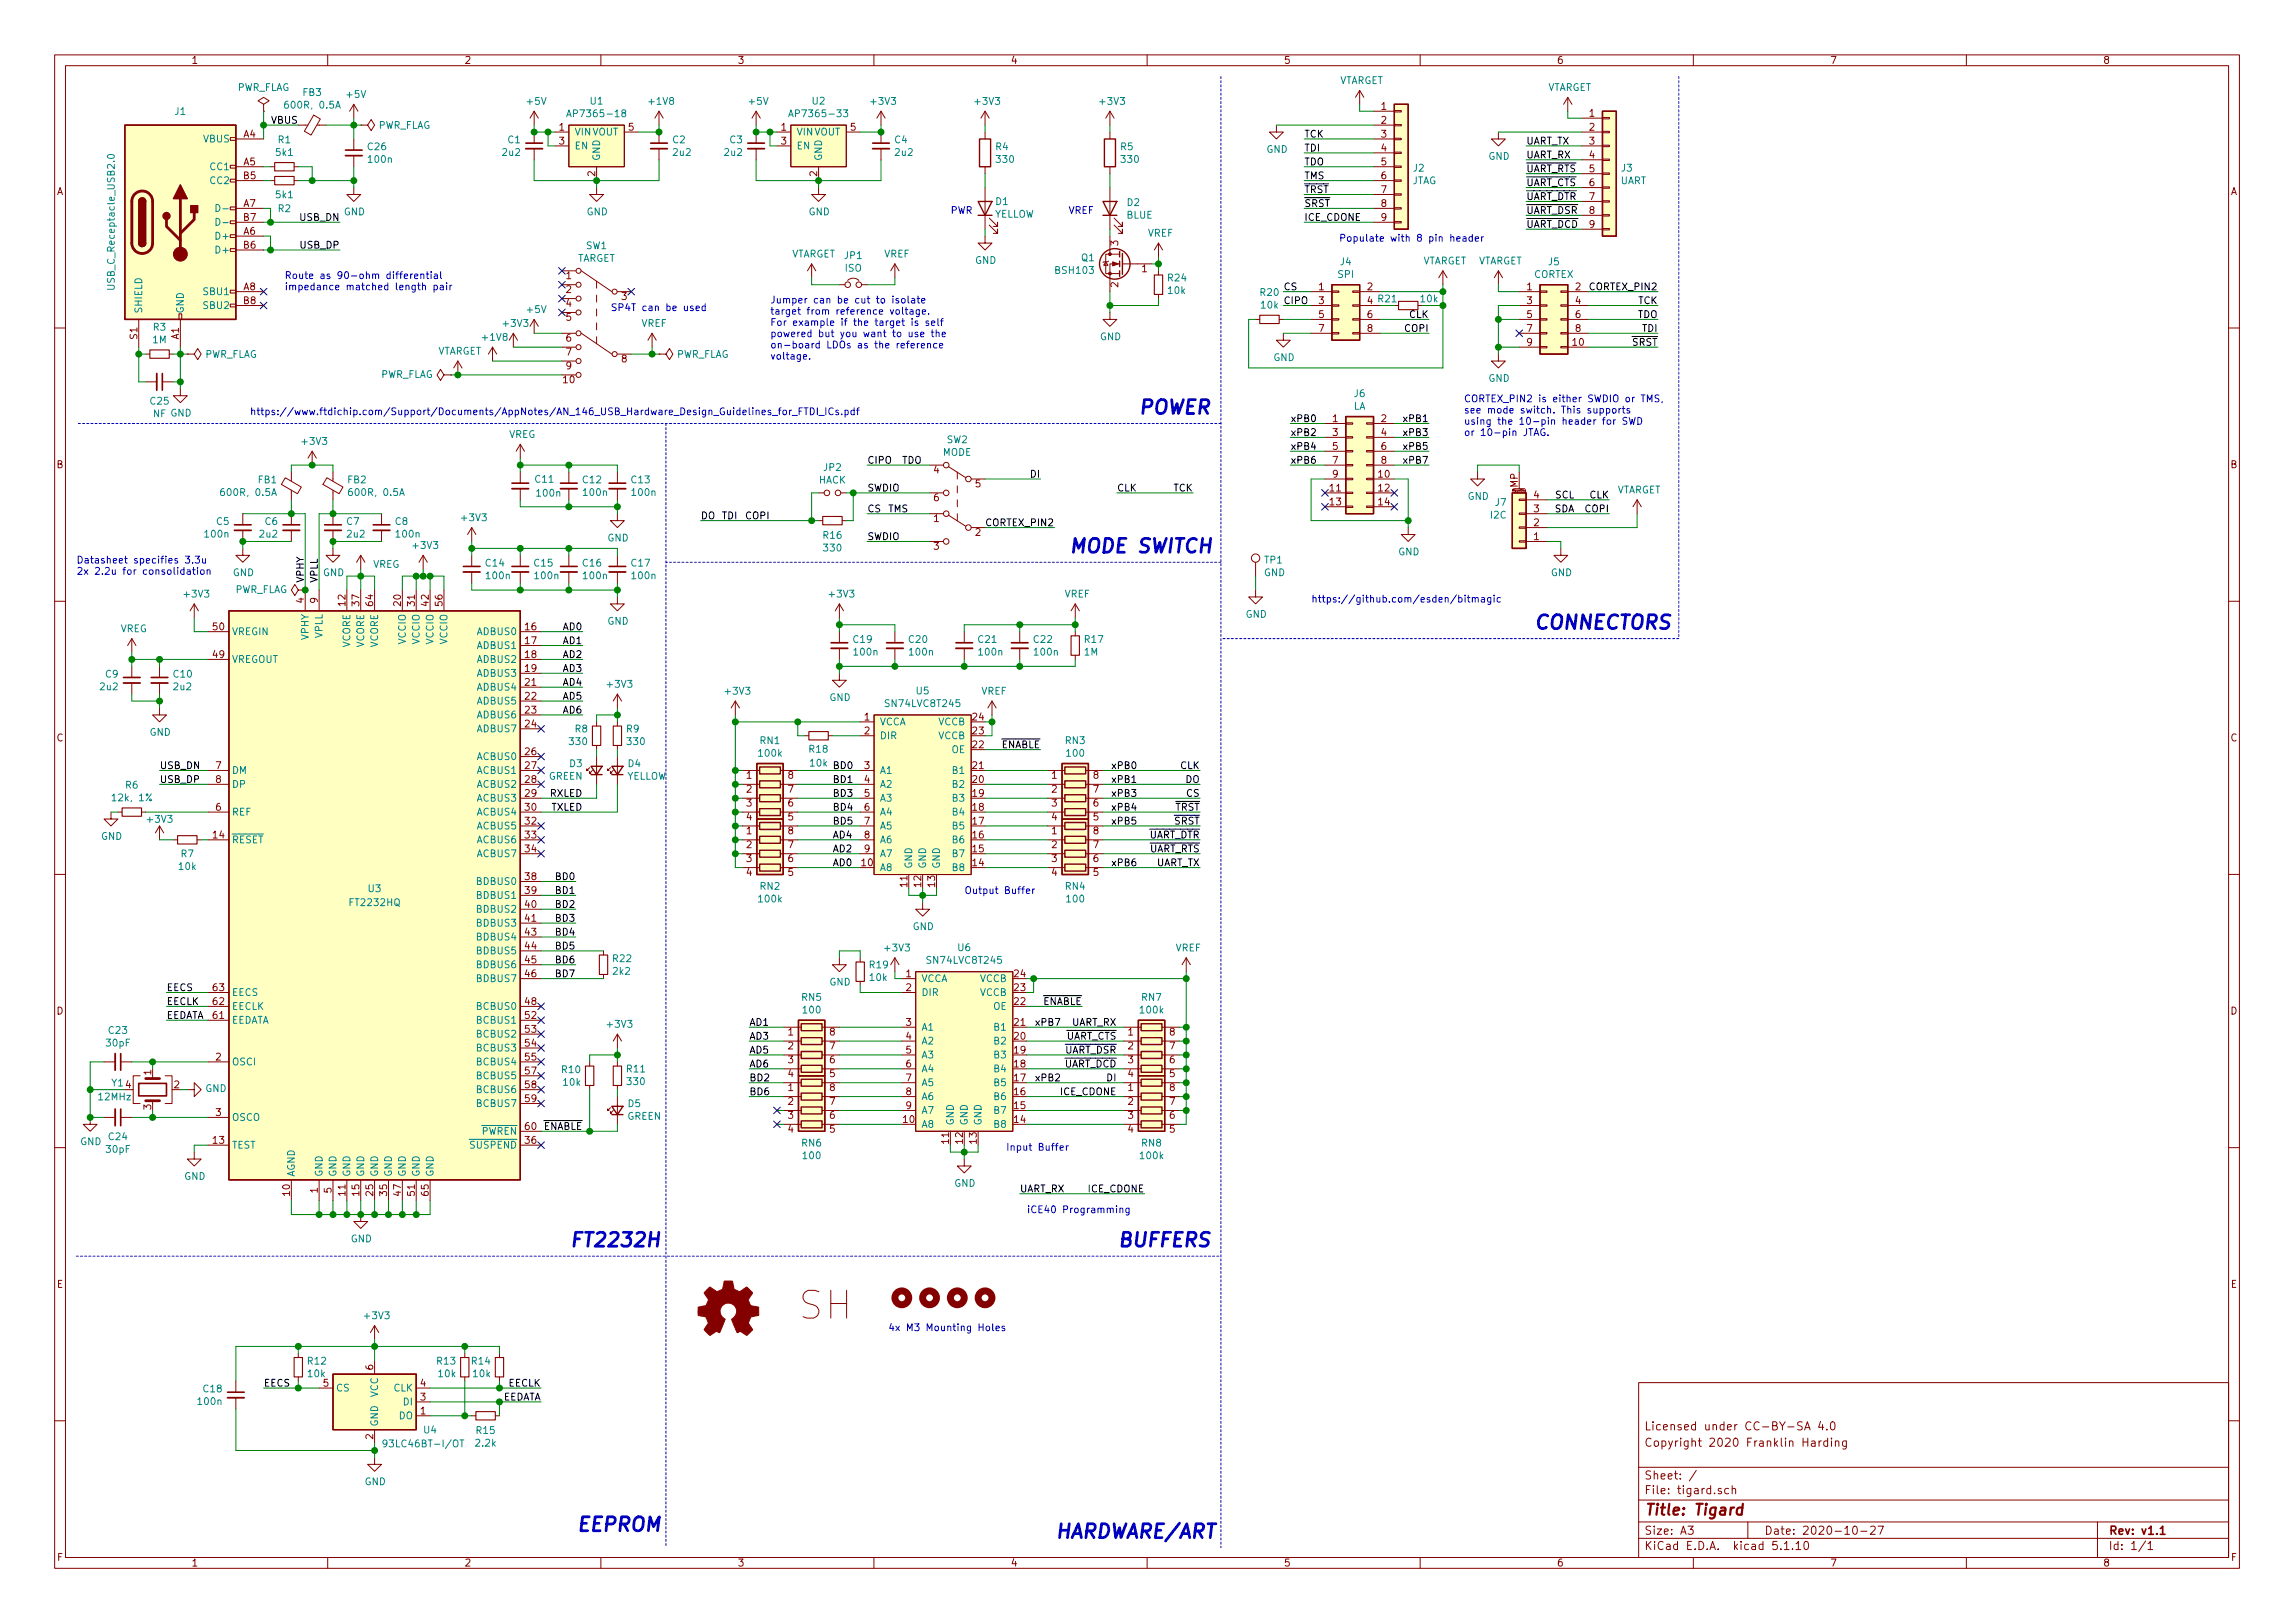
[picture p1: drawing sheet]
<svg xmlns="http://www.w3.org/2000/svg" width="420mm" height="297mm" viewBox="0 0 420 297" stroke-linecap="round" stroke-linejoin="round" font-family="sans-serif">
<defs><g id="words">
<text font-size="7.1" fill="#840000" x="146.2" y="241.5">SH</text>
<g font-size="3.5" fill="#0000c2">
<text x="208.3" y="75.8">POWER</text>
<text x="195.6" y="101.2">MODE SWITCH</text>
<text x="280.7" y="115.2">CONNECTORS</text>
<text x="104.1" y="228.2">FT2232H</text>
<text x="204.5" y="228.2">BUFFERS</text>
<text x="105.4" y="280.3">EEPROM</text>
<text x="193" y="281.5">HARDWARE/ART</text>
</g>
<text font-size="2.8" fill="#840000" x="301" y="277.3">Title: Tigard</text>
<g font-size="2.1" fill="#840000">
<text x="301" y="261.8">Licensed under CC-BY-SA 4.0</text>
<text x="301" y="264.8">Copyright 2020 Franklin Harding</text>
<text x="301" y="273.5">File: tigard.sch</text>
<text x="301" y="270.8">Sheet: /</text>
<text x="301" y="280.9">Size: A3</text>
<text x="323" y="280.9">Date: 2020-10-27</text>
<text x="386" y="280.9">Rev: v1.1</text>
<text x="301" y="283.7">KiCad E.D.A. kicad 5.1.10</text>
<text x="386" y="283.7">Id: 1/1</text>
</g>
<g font-size="1.8" fill="#840000">
<text x="35" y="11.7">1</text>
<text x="85" y="11.7">2</text>
<text x="135" y="11.7">3</text>
<text x="185" y="11.7">4</text>
<text x="235" y="11.7">5</text>
<text x="285" y="11.7">6</text>
<text x="335" y="11.7">7</text>
<text x="385" y="11.7">8</text>
<text x="102.4" y="23.9">1</text>
<text x="115.1" y="23.9">5</text>
<text x="143" y="23.9">1</text>
<text x="155.7" y="23.9">5</text>
<text x="252.9" y="20.1">1</text>
<text x="252.9" y="22.6">2</text>
<text x="291" y="21.4">1</text>
<text x="291" y="23.9">2</text>
<text x="44.6" y="25.2">A4</text>
<text x="102.4" y="26.5">3</text>
<text x="143" y="26.5">3</text>
<text x="252.9" y="25.2">3</text>
<text x="252.9" y="27.7">4</text>
<text x="291" y="26.5">3</text>
<text x="291" y="29">4</text>
<text x="10.4" y="35.7">A</text>
<text x="44.6" y="30.3">A5</text>
<text x="44.6" y="32.8">B5</text>
<text x="109" y="32.3" transform="rotate(-90 109 32.3)">2</text>
<text x="149.6" y="32.3" transform="rotate(-90 149.6 32.3)">2</text>
<text x="252.9" y="30.3">5</text>
<text x="252.9" y="32.8">6</text>
<text x="252.9" y="35.3">7</text>
<text x="291" y="31.5">5</text>
<text x="291" y="34.1">6</text>
<text x="408.4" y="35.7">A</text>
<text x="44.6" y="37.9">A7</text>
<text x="44.6" y="40.4">B7</text>
<text x="252.9" y="37.9">8</text>
<text x="252.9" y="40.4">9</text>
<text x="291" y="36.6">7</text>
<text x="291" y="39.2">8</text>
<text x="291" y="41.7">9</text>
<text x="44.6" y="43">A6</text>
<text x="44.6" y="45.5">B6</text>
<text x="204.7" y="45" transform="rotate(-90 204.7 45)">3</text>
<text x="44.6" y="53.1">A8</text>
<text x="103.7" y="51.1">1</text>
<text x="103.7" y="53.6">2</text>
<text x="204.7" y="52.6" transform="rotate(-90 204.7 52.6)">2</text>
<text x="209.1" y="49.8">1</text>
<text x="241.5" y="53.1">1</text>
<text x="250.3" y="53.1">2</text>
<text x="279.6" y="53.1">1</text>
<text x="288.4" y="53.1">2</text>
<text x="44.6" y="55.7">B8</text>
<text x="103.7" y="56.2">4</text>
<text x="103.7" y="58.7">5</text>
<text x="113.8" y="54.9">3</text>
<text x="241.5" y="55.7">3</text>
<text x="241.5" y="58.2">5</text>
<text x="250.3" y="58.2">6</text>
<text x="279.6" y="55.7">3</text>
<text x="279.6" y="58.2">5</text>
<text x="288.4" y="55.7">4</text>
<text x="288.4" y="58.2">6</text>
<text x="25.1" y="62.1" transform="rotate(-90 25.1 62.1)">S1</text>
<text x="32.8" y="62.1" transform="rotate(-90 32.8 62.1)">A1</text>
<text x="103.7" y="62.5">6</text>
<text x="103.7" y="65.1">7</text>
<text x="241.5" y="60.7">7</text>
<text x="250.3" y="60.7">8</text>
<text x="279.6" y="60.7">7</text>
<text x="279.6" y="63.3">9</text>
<text x="288" y="63.3">10</text>
<text x="288.4" y="60.7">8</text>
<text x="103.2" y="70.1">10</text>
<text x="103.7" y="67.6">9</text>
<text x="113.8" y="66.3">8</text>
<text x="244" y="77.3">1</text>
<text x="252.9" y="77.3">2</text>
<text x="244" y="79.8">3</text>
<text x="244" y="82.3">5</text>
<text x="252.9" y="79.8">4</text>
<text x="252.9" y="82.3">6</text>
<text x="10.4" y="85.7">B</text>
<text x="171" y="86.7">4</text>
<text x="178.6" y="89.2">5</text>
<text x="243.5" y="90">11</text>
<text x="244" y="84.9">7</text>
<text x="244" y="87.4">9</text>
<text x="252.4" y="87.4">10</text>
<text x="252.4" y="90">12</text>
<text x="252.9" y="84.9">8</text>
<text x="277.9" y="89.2" transform="rotate(-90 277.9 89.2)">MP</text>
<text x="408.4" y="85.7">B</text>
<text x="171" y="95.5">1</text>
<text x="171" y="91.7">6</text>
<text x="243.5" y="92.5">13</text>
<text x="252.4" y="92.5">14</text>
<text x="280.8" y="93.8">3</text>
<text x="280.8" y="91.2">4</text>
<text x="171" y="100.6">3</text>
<text x="178.6" y="98.1">2</text>
<text x="280.8" y="98.8">1</text>
<text x="280.8" y="96.3">2</text>
<text x="55.6" y="110.4" transform="rotate(-90 55.6 110.4)">4</text>
<text x="58.2" y="110.4" transform="rotate(-90 58.2 110.4)">9</text>
<text x="63.2" y="110.9" transform="rotate(-90 63.2 110.9)">12</text>
<text x="65.8" y="110.9" transform="rotate(-90 65.8 110.9)">37</text>
<text x="68.3" y="110.9" transform="rotate(-90 68.3 110.9)">64</text>
<text x="73.4" y="110.9" transform="rotate(-90 73.4 110.9)">20</text>
<text x="75.9" y="110.9" transform="rotate(-90 75.9 110.9)">31</text>
<text x="78.5" y="110.9" transform="rotate(-90 78.5 110.9)">42</text>
<text x="81" y="110.9" transform="rotate(-90 81 110.9)">56</text>
<text x="39" y="115.4">50</text>
<text x="96.2" y="115.4">16</text>
<text x="96.2" y="117.9">17</text>
<text x="39" y="120.4">49</text>
<text x="96.2" y="120.4">18</text>
<text x="96.2" y="123">19</text>
<text x="96.2" y="125.5">21</text>
<text x="96.2" y="128.1">22</text>
<text x="96.2" y="130.6">23</text>
<text x="158.3" y="131.9">1</text>
<text x="178.1" y="131.9">24</text>
<text x="10.4" y="135.7">C</text>
<text x="96.2" y="133.1">24</text>
<text x="158.3" y="134.4">2</text>
<text x="178.1" y="136.9">22</text>
<text x="178.1" y="134.4">23</text>
<text x="408.4" y="135.7">C</text>
<text x="39.5" y="140.8">7</text>
<text x="39.5" y="143.3">8</text>
<text x="96.2" y="138.2">26</text>
<text x="96.2" y="140.8">27</text>
<text x="96.2" y="143.3">28</text>
<text x="136.7" y="142.5">1</text>
<text x="144.3" y="142.5">8</text>
<text x="158.3" y="140.8">3</text>
<text x="158.3" y="143.3">4</text>
<text x="178.1" y="143.3">20</text>
<text x="178.1" y="140.8">21</text>
<text x="192.6" y="142.5">1</text>
<text x="200.2" y="142.5">8</text>
<text x="39.5" y="148.4">6</text>
<text x="96.2" y="145.8">29</text>
<text x="96.2" y="148.4">30</text>
<text x="136.7" y="145.1">2</text>
<text x="136.7" y="147.6">3</text>
<text x="144.3" y="147.6">6</text>
<text x="144.3" y="145.1">7</text>
<text x="158.3" y="145.8">5</text>
<text x="158.3" y="148.4">6</text>
<text x="178.1" y="148.4">18</text>
<text x="178.1" y="145.8">19</text>
<text x="192.6" y="145.1">2</text>
<text x="192.6" y="147.6">3</text>
<text x="200.2" y="147.6">6</text>
<text x="200.2" y="145.1">7</text>
<text x="39" y="153.5">14</text>
<text x="96.2" y="150.9">32</text>
<text x="96.2" y="153.5">33</text>
<text x="96.2" y="156">34</text>
<text x="136.7" y="150.2">4</text>
<text x="136.7" y="152.7">1</text>
<text x="136.7" y="155.2">2</text>
<text x="144.3" y="150.2">5</text>
<text x="144.3" y="155.2">7</text>
<text x="144.3" y="152.7">8</text>
<text x="158.3" y="150.9">7</text>
<text x="158.3" y="153.5">8</text>
<text x="158.3" y="156">9</text>
<text x="178.1" y="156">15</text>
<text x="178.1" y="153.5">16</text>
<text x="178.1" y="150.9">17</text>
<text x="192.6" y="152.7">1</text>
<text x="192.6" y="155.2">2</text>
<text x="192.6" y="150.2">4</text>
<text x="200.2" y="155.2">7</text>
<text x="200.2" y="152.7">8</text>
<text x="200.2" y="150.2">5</text>
<text x="96.2" y="161.1">38</text>
<text x="136.7" y="157.8">3</text>
<text x="136.7" y="160.3">4</text>
<text x="144.3" y="160.3">5</text>
<text x="144.3" y="157.8">6</text>
<text x="157.8" y="158.5">10</text>
<text x="178.1" y="158.5">14</text>
<text x="192.6" y="157.8">3</text>
<text x="192.6" y="160.3">4</text>
<text x="200.2" y="160.3">5</text>
<text x="200.2" y="157.8">6</text>
<text x="96.2" y="163.6">39</text>
<text x="96.2" y="166.2">40</text>
<text x="166.1" y="162.3" transform="rotate(-90 166.1 162.3)">11</text>
<text x="168.7" y="162.3" transform="rotate(-90 168.7 162.3)">12</text>
<text x="171.2" y="162.3" transform="rotate(-90 171.2 162.3)">13</text>
<text x="96.2" y="168.7">41</text>
<text x="96.2" y="171.2">43</text>
<text x="96.2" y="173.8">44</text>
<text x="96.2" y="176.3">45</text>
<text x="96.2" y="178.9">46</text>
<text x="165.9" y="178.9">1</text>
<text x="185.7" y="178.9">24</text>
<text x="10.4" y="185.7">D</text>
<text x="39" y="183.9">62</text>
<text x="39" y="181.4">63</text>
<text x="96.2" y="183.9">48</text>
<text x="165.9" y="181.4">2</text>
<text x="185.7" y="183.9">22</text>
<text x="185.7" y="181.4">23</text>
<text x="408.4" y="185.7">D</text>
<text x="39" y="186.5">61</text>
<text x="96.2" y="186.5">52</text>
<text x="96.2" y="189">53</text>
<text x="96.2" y="191.6">54</text>
<text x="144.3" y="189.5">1</text>
<text x="151.9" y="189.5">8</text>
<text x="165.9" y="187.7">3</text>
<text x="165.9" y="190.3">4</text>
<text x="185.7" y="190.3">20</text>
<text x="185.7" y="187.7">21</text>
<text x="206.5" y="189.5">1</text>
<text x="214.1" y="189.5">8</text>
<text x="27.7" y="196.7" transform="rotate(-90 27.7 196.7)">1</text>
<text x="39.5" y="194.1">2</text>
<text x="96.2" y="194.1">55</text>
<text x="96.2" y="196.6">57</text>
<text x="144.3" y="192.1">2</text>
<text x="144.3" y="194.6">3</text>
<text x="144.3" y="197.1">4</text>
<text x="151.9" y="197.1">5</text>
<text x="151.9" y="194.6">6</text>
<text x="151.9" y="192.1">7</text>
<text x="165.9" y="192.8">5</text>
<text x="165.9" y="195.4">6</text>
<text x="165.9" y="197.9">7</text>
<text x="185.7" y="197.9">17</text>
<text x="185.7" y="195.4">18</text>
<text x="185.7" y="192.8">19</text>
<text x="206.5" y="192.1">2</text>
<text x="206.5" y="194.6">3</text>
<text x="206.5" y="197.1">4</text>
<text x="214.1" y="197.1">5</text>
<text x="214.1" y="194.6">6</text>
<text x="214.1" y="192.1">7</text>
<text x="23" y="199.2">4</text>
<text x="27.7" y="203.1" transform="rotate(-90 27.7 203.1)">3</text>
<text x="31.9" y="199.2">2</text>
<text x="96.2" y="199.2">58</text>
<text x="96.2" y="201.7">59</text>
<text x="144.3" y="199.7">1</text>
<text x="144.3" y="202.2">2</text>
<text x="151.9" y="202.2">7</text>
<text x="151.9" y="199.7">8</text>
<text x="165.9" y="200.4">8</text>
<text x="165.9" y="203">9</text>
<text x="185.7" y="203">15</text>
<text x="185.7" y="200.4">16</text>
<text x="206.5" y="199.7">1</text>
<text x="206.5" y="202.2">2</text>
<text x="214.1" y="202.2">7</text>
<text x="214.1" y="199.7">8</text>
<text x="39" y="209.3">13</text>
<text x="39.5" y="204.3">3</text>
<text x="96.2" y="209.3">36</text>
<text x="96.2" y="206.8">60</text>
<text x="144.3" y="204.8">3</text>
<text x="144.3" y="207.3">4</text>
<text x="151.9" y="207.3">5</text>
<text x="151.9" y="204.8">6</text>
<text x="165.4" y="205.5">10</text>
<text x="173.7" y="209.3" transform="rotate(-90 173.7 209.3)">11</text>
<text x="176.3" y="209.3" transform="rotate(-90 176.3 209.3)">12</text>
<text x="178.8" y="209.3" transform="rotate(-90 178.8 209.3)">13</text>
<text x="185.7" y="205.5">14</text>
<text x="206.5" y="204.8">3</text>
<text x="206.5" y="207.3">4</text>
<text x="214.1" y="207.3">5</text>
<text x="214.1" y="204.8">6</text>
<text x="53.1" y="218.8" transform="rotate(-90 53.1 218.8)">10</text>
<text x="58.2" y="218.3" transform="rotate(-90 58.2 218.3)">1</text>
<text x="60.7" y="218.3" transform="rotate(-90 60.7 218.3)">5</text>
<text x="63.2" y="218.8" transform="rotate(-90 63.2 218.8)">11</text>
<text x="65.8" y="218.8" transform="rotate(-90 65.8 218.8)">15</text>
<text x="68.3" y="218.8" transform="rotate(-90 68.3 218.8)">25</text>
<text x="70.9" y="218.8" transform="rotate(-90 70.9 218.8)">35</text>
<text x="73.4" y="218.8" transform="rotate(-90 73.4 218.8)">47</text>
<text x="75.9" y="218.8" transform="rotate(-90 75.9 218.8)">51</text>
<text x="78.5" y="218.8" transform="rotate(-90 78.5 218.8)">65</text>
<text x="10.4" y="235.7">E</text>
<text x="408.4" y="235.7">E</text>
<text x="68.3" y="250.7" transform="rotate(-90 68.3 250.7)">6</text>
<text x="59.2" y="253.8">5</text>
<text x="77" y="256.3">3</text>
<text x="77" y="253.8">4</text>
<text x="68.3" y="263.4" transform="rotate(-90 68.3 263.4)">2</text>
<text x="77" y="258.9">1</text>
<text x="10.5" y="285.7">F</text>
<text x="35" y="286.7">1</text>
<text x="85" y="286.7">2</text>
<text x="135" y="286.7">3</text>
<text x="185" y="286.7">4</text>
<text x="235" y="286.7">5</text>
<text x="285" y="286.7">6</text>
<text x="335" y="286.7">7</text>
<text x="385" y="286.7">8</text>
<text x="408.5" y="285.7">F</text>
</g>
<g font-size="1.8" fill="#008484">
<text x="43.3" y="16.6">PWR_FLAG</text>
<text x="55.5" y="17.6">FB3</text>
<text x="63.6" y="17.9">+5V</text>
<text x="245.1" y="15.4">VTARGET</text>
<text x="283.2" y="16.6">VTARGET</text>
<text x="32.1" y="21">J1</text>
<text x="52.7" y="19.9">600R, 0.5A</text>
<text x="69.1" y="23.6">PWR_FLAG</text>
<text x="96.6" y="19.2">+5V</text>
<text x="104.7" y="21.4">AP7365-18</text>
<text x="108.1" y="19.1">U1</text>
<text x="118.9" y="19.2">+1V8</text>
<text x="137.2" y="19.2">+5V</text>
<text x="145.4" y="21.4">AP7365-33</text>
<text x="148.7" y="19.1">U2</text>
<text x="159.6" y="19.2">+3V3</text>
<text x="178.6" y="19.2">+3V3</text>
<text x="201.5" y="19.2">+3V3</text>
<text x="37.3" y="26.1">VBUS</text>
<text x="50.6" y="28.5">5k1</text>
<text x="51" y="26.2">R1</text>
<text x="67.4" y="27.5">C26</text>
<text x="67.6" y="29.8">100n</text>
<text x="92.1" y="28.5">2u2</text>
<text x="93" y="26.2">C1</text>
<text x="105.2" y="24.8">VINVOUT</text>
<text x="105.2" y="27.3">EN</text>
<text x="109.9" y="29.5" transform="rotate(-90 109.9 29.5)">GND</text>
<text x="123.2" y="26.2">C2</text>
<text x="123.3" y="28.5">2u2</text>
<text x="132.7" y="28.5">2u2</text>
<text x="133.7" y="26.2">C3</text>
<text x="145.8" y="24.8">VINVOUT</text>
<text x="145.8" y="27.3">EN</text>
<text x="150.5" y="29.5" transform="rotate(-90 150.5 29.5)">GND</text>
<text x="163.8" y="26.2">C4</text>
<text x="164" y="28.5">2u2</text>
<text x="182.3" y="27.5">R4</text>
<text x="182.5" y="29.8">330</text>
<text x="205.2" y="27.5">R5</text>
<text x="205.4" y="29.8">330</text>
<text x="231.9" y="28">GND</text>
<text x="272.5" y="29.2">GND</text>
<text x="38.6" y="31.2">CC1</text>
<text x="38.6" y="33.7">CC2</text>
<text x="258.4" y="33.7">JTAG</text>
<text x="258.8" y="31.4">J2</text>
<text x="296.6" y="33.7">UART</text>
<text x="296.9" y="31.4">J3</text>
<text x="50.6" y="36.3">5k1</text>
<text x="51" y="38.8">R2</text>
<text x="62.9" y="39.4">GND</text>
<text x="107.4" y="39.4">GND</text>
<text x="148" y="39.4">GND</text>
<text x="181.9" y="39.8">YELLOW</text>
<text x="182.3" y="37.5">D1</text>
<text x="206.2" y="40">BLUE</text>
<text x="206.4" y="37.7">D2</text>
<text x="39.9" y="43.9">D+</text>
<text x="39.9" y="46.4">D+</text>
<text x="105.6" y="47.9">TARGET</text>
<text x="107.3" y="45.6">SW1</text>
<text x="144.8" y="47.1">VTARGET</text>
<text x="154.6" y="47.4">JP1</text>
<text x="161.8" y="47.1">VREF</text>
<text x="198" y="47.8">Q1</text>
<text x="210.1" y="43.3">VREF</text>
<text x="21" y="52.4" transform="rotate(-90 21 52.4)">USB_C_Receptacle_USB2.0</text>
<text x="154.7" y="49.7">ISO</text>
<text x="178.5" y="48.3">GND</text>
<text x="193.4" y="50.1">BSH103</text>
<text x="213.9" y="51.5">R24</text>
<text x="213.9" y="53.8">10k</text>
<text x="245" y="50.9">SPI</text>
<text x="245.4" y="48.6">J4</text>
<text x="260.3" y="48.4">VTARGET</text>
<text x="270.5" y="48.4">VTARGET</text>
<text x="280.8" y="50.9">CORTEX</text>
<text x="283.5" y="48.6">J5</text>
<text x="26" y="57.4" transform="rotate(-90 26 57.4)">SHIELD</text>
<text x="33.7" y="57.4" transform="rotate(-90 33.7 57.4)">GND</text>
<text x="37.4" y="54">SBU1</text>
<text x="37.4" y="56.6">SBU2</text>
<text x="92.3" y="59.8">+3V3</text>
<text x="96.6" y="57.3">+5V</text>
<text x="117.4" y="59.8">VREF</text>
<text x="230.8" y="54.2">R20</text>
<text x="230.9" y="56.5">10k</text>
<text x="260.1" y="55.3">10k</text>
<text x="28" y="62.8">1M</text>
<text x="28.1" y="60.5">R3</text>
<text x="37.4" y="65.5">PWR_FLAG</text>
<text x="80" y="64.9">VTARGET</text>
<text x="88.5" y="62.4">+1V8</text>
<text x="123.7" y="65.5">PWR_FLAG</text>
<text x="201.4" y="62.3">GND</text>
<text x="69.6" y="69.2">PWR_FLAG</text>
<text x="233.1" y="66.1">GND</text>
<text x="272.5" y="69.9">GND</text>
<text x="27.6" y="74.1">C25</text>
<text x="28" y="76.4">NF GND</text>
<text x="247.8" y="75">LA</text>
<text x="248" y="72.7">J6</text>
<text x="55.4" y="81.4">+3V3</text>
<text x="93.1" y="80.1">VREG</text>
<text x="172.6" y="83.4">MODE</text>
<text x="173.4" y="81.1">SW2</text>
<text x="47.3" y="88.5">FB1</text>
<text x="63.7" y="88.5">FB2</text>
<text x="98" y="88.4">C11</text>
<text x="106.8" y="88.5">C12</text>
<text x="115.6" y="88.5">C13</text>
<text x="149.9" y="88.5">HACK</text>
<text x="150.8" y="86.2">JP2</text>
<text x="41" y="90.8">600R, 0.5A</text>
<text x="64.4" y="90.8">600R, 0.5A</text>
<text x="84.7" y="95.4">+3V3</text>
<text x="98.4" y="90.9">100n</text>
<text x="106.9" y="90.8">100n</text>
<text x="115.8" y="90.8">100n</text>
<text x="268.7" y="91.5">GND</text>
<text x="272.9" y="94.9">I2C</text>
<text x="273.8" y="92.6">J7</text>
<text x="295.9" y="90.3">VTARGET</text>
<text x="37.6" y="98.4">100n</text>
<text x="39.7" y="96.1">C5</text>
<text x="47.6" y="98.4">2u2</text>
<text x="48.6" y="96.1">C6</text>
<text x="63.5" y="96.1">C7</text>
<text x="63.6" y="98.4">2u2</text>
<text x="72.4" y="96.1">C8</text>
<text x="72.6" y="98.4">100n</text>
<text x="75.8" y="100.5">+3V3</text>
<text x="111.2" y="99.1">GND</text>
<text x="150.8" y="98.6">R16</text>
<text x="150.9" y="100.9">330</text>
<text x="256" y="101.6">GND</text>
<text x="42.6" y="105.4">GND</text>
<text x="59.1" y="105.4">GND</text>
<text x="68.2" y="103.9">VREG</text>
<text x="89" y="103.7">C14</text>
<text x="89.2" y="106">100n</text>
<text x="97.9" y="103.7">C15</text>
<text x="98" y="106">100n</text>
<text x="106.8" y="103.7">C16</text>
<text x="106.9" y="106">100n</text>
<text x="115.6" y="103.7">C17</text>
<text x="115.8" y="106">100n</text>
<text x="231.4" y="105.4">GND</text>
<text x="231.5" y="103.1">TP1</text>
<text x="283.9" y="105.4">GND</text>
<text x="33.9" y="109.4">+3V3</text>
<text x="42.9" y="108.5">PWR_FLAG</text>
<text x="152" y="109.4">+3V3</text>
<text x="194.9" y="109.4">VREF</text>
<text x="228" y="113.1">GND</text>
<text x="22" y="115.7">VREG</text>
<text x="42.4" y="116.2">VREGIN</text>
<text x="56.5" y="117.1" transform="rotate(-90 56.5 117.1)">VPHY</text>
<text x="59.1" y="116.8" transform="rotate(-90 59.1 116.8)">VPLL</text>
<text x="64.1" y="118.6" transform="rotate(-90 64.1 118.6)">VCORE</text>
<text x="66.7" y="118.6" transform="rotate(-90 66.7 118.6)">VCORE</text>
<text x="69.2" y="118.6" transform="rotate(-90 69.2 118.6)">VCORE</text>
<text x="74.3" y="117.9" transform="rotate(-90 74.3 117.9)">VCCIO</text>
<text x="76.8" y="117.9" transform="rotate(-90 76.8 117.9)">VCCIO</text>
<text x="79.4" y="117.9" transform="rotate(-90 79.4 117.9)">VCCIO</text>
<text x="81.9" y="117.9" transform="rotate(-90 81.9 117.9)">VCCIO</text>
<text x="87.5" y="116.2">ADBUS0</text>
<text x="87.5" y="118.8">ADBUS1</text>
<text x="111.2" y="114.3">GND</text>
<text x="156.3" y="117.7">C19</text>
<text x="156.5" y="120">100n</text>
<text x="166.4" y="117.7">C20</text>
<text x="166.6" y="120">100n</text>
<text x="179.1" y="117.7">C21</text>
<text x="179.3" y="120">100n</text>
<text x="189.3" y="117.7">C22</text>
<text x="189.5" y="120">100n</text>
<text x="198.5" y="120">1M</text>
<text x="198.6" y="117.7">R17</text>
<text x="19.4" y="124">C9</text>
<text x="31.8" y="124">C10</text>
<text x="42.4" y="121.3">VREGOUT</text>
<text x="87.5" y="121.3">ADBUS2</text>
<text x="87.5" y="123.9">ADBUS3</text>
<text x="111.3" y="125.9">+3V3</text>
<text x="18.4" y="126.3">2u2</text>
<text x="31.9" y="126.3">2u2</text>
<text x="87.5" y="126.4">ADBUS4</text>
<text x="87.5" y="128.9">ADBUS5</text>
<text x="87.5" y="131.5">ADBUS6</text>
<text x="132.9" y="127.1">+3V3</text>
<text x="151.8" y="128.3">GND</text>
<text x="162.4" y="129.4">SN74LVC8T245</text>
<text x="167.8" y="127.1">U5</text>
<text x="179.6" y="127.1">VREF</text>
<text x="27.4" y="134.7">GND</text>
<text x="87.5" y="134">ADBUS7</text>
<text x="104.4" y="136.4">330</text>
<text x="105.3" y="134">R8</text>
<text x="114.7" y="134">R9</text>
<text x="114.9" y="136.4">330</text>
<text x="139.2" y="136.2">RN1</text>
<text x="148.2" y="137.8">R18</text>
<text x="161" y="132.8">VCCA</text>
<text x="161" y="135.3">DIR</text>
<text x="171.8" y="135.3">VCCB</text>
<text x="171.8" y="132.8">VCCB</text>
<text x="174.2" y="137.8">OE</text>
<text x="195.1" y="136.2">RN3</text>
<text x="42.4" y="141.6">DM</text>
<text x="87.5" y="139.1">ACBUS0</text>
<text x="87.5" y="141.6">ACBUS1</text>
<text x="100.4" y="142.7">GREEN</text>
<text x="104.3" y="140.4">D3</text>
<text x="114.6" y="142.7">YELLOW</text>
<text x="115" y="140.4">D4</text>
<text x="139" y="138.5">100k</text>
<text x="148.4" y="140.3">10k</text>
<text x="161" y="141.6">A1</text>
<text x="174.5" y="141.6">B1</text>
<text x="195.4" y="138.5">100</text>
<text x="20.9" y="146.6">12k, 1%</text>
<text x="23" y="144.3">R6</text>
<text x="42.4" y="149.3">REF</text>
<text x="42.4" y="144.2">DP</text>
<text x="87.5" y="144.2">ACBUS2</text>
<text x="87.5" y="146.7">ACBUS3</text>
<text x="87.5" y="149.3">ACBUS4</text>
<text x="161" y="144.2">A2</text>
<text x="161" y="146.7">A3</text>
<text x="161" y="149.3">A4</text>
<text x="174.5" y="149.3">B4</text>
<text x="174.5" y="146.7">B3</text>
<text x="174.5" y="144.2">B2</text>
<text x="18.5" y="153.7">GND</text>
<text x="27.1" y="150.6">+3V3</text>
<text x="42.4" y="154.3">RESET</text>
<text x="87.5" y="151.8">ACBUS5</text>
<text x="87.5" y="154.3">ACBUS6</text>
<text x="161" y="151.8">A5</text>
<text x="161" y="154.3">A6</text>
<text x="174.5" y="154.3">B6</text>
<text x="174.5" y="151.8">B5</text>
<text x="32.8" y="159.2">10k</text>
<text x="33.2" y="156.9">R7</text>
<text x="87.5" y="156.9">ACBUS7</text>
<text x="87.5" y="162">BDBUS0</text>
<text x="161" y="159.4">A8</text>
<text x="161" y="156.9">A7</text>
<text x="167" y="159" transform="rotate(-90 167 159)">GND</text>
<text x="169.5" y="159" transform="rotate(-90 169.5 159)">GND</text>
<text x="172.1" y="159" transform="rotate(-90 172.1 159)">GND</text>
<text x="174.5" y="159.4">B8</text>
<text x="174.5" y="156.9">B7</text>
<text x="64.2" y="165.8">FT2232HQ</text>
<text x="67.5" y="163.3">U3</text>
<text x="87.5" y="164.5">BDBUS1</text>
<text x="87.5" y="167">BDBUS2</text>
<text x="139" y="165.2">100k</text>
<text x="139.2" y="162.9">RN2</text>
<text x="195.1" y="162.9">RN4</text>
<text x="195.4" y="165.2">100</text>
<text x="87.5" y="169.6">BDBUS3</text>
<text x="87.5" y="172.1">BDBUS4</text>
<text x="167.1" y="170.2">GND</text>
<text x="87.5" y="174.7">BDBUS5</text>
<text x="87.5" y="177.2">BDBUS6</text>
<text x="87.5" y="179.7">BDBUS7</text>
<text x="112.3" y="176.1">R22</text>
<text x="112.3" y="178.4">2k2</text>
<text x="159.3" y="177.2">R19</text>
<text x="159.3" y="179.5">10k</text>
<text x="162.1" y="174.1">+3V3</text>
<text x="168.7" y="179.7">VCCA</text>
<text x="170.1" y="176.4">SN74LVC8T245</text>
<text x="175.4" y="174.1">U6</text>
<text x="179.4" y="179.7">VCCB</text>
<text x="215.2" y="174.1">VREF</text>
<text x="42.4" y="184.8">EECLK</text>
<text x="42.4" y="182.3">EECS</text>
<text x="87.5" y="184.8">BCBUS0</text>
<text x="146.8" y="183.2">RN5</text>
<text x="147.1" y="185.5">100</text>
<text x="151.8" y="180.4">GND</text>
<text x="168.7" y="182.3">DIR</text>
<text x="179.4" y="182.3">VCCB</text>
<text x="181.8" y="184.8">OE</text>
<text x="208.9" y="185.5">100k</text>
<text x="209.1" y="183.2">RN7</text>
<text x="19.5" y="191.5">30pF</text>
<text x="20" y="189.2">C23</text>
<text x="42.4" y="187.4">EEDATA</text>
<text x="87.5" y="187.4">BCBUS1</text>
<text x="87.5" y="189.9">BCBUS2</text>
<text x="111.3" y="188.1">+3V3</text>
<text x="168.7" y="188.6">A1</text>
<text x="168.7" y="191.2">A2</text>
<text x="182.1" y="191.2">B2</text>
<text x="182.1" y="188.6">B1</text>
<text x="42.4" y="195">OSCI</text>
<text x="87.5" y="192.4">BCBUS3</text>
<text x="87.5" y="195">BCBUS4</text>
<text x="87.5" y="197.5">BCBUS5</text>
<text x="102.9" y="196.4">R10</text>
<text x="114.8" y="196.3">R11</text>
<text x="168.7" y="193.7">A3</text>
<text x="168.7" y="196.3">A4</text>
<text x="182.1" y="196.3">B4</text>
<text x="182.1" y="193.7">B3</text>
<text x="18.2" y="201.4">12MHz</text>
<text x="20.5" y="198.8">Y1</text>
<text x="37.6" y="199.9">GND</text>
<text x="87.5" y="200.1">BCBUS6</text>
<text x="87.5" y="202.6">BCBUS7</text>
<text x="103.2" y="198.7">10k</text>
<text x="114.9" y="198.6">330</text>
<text x="115" y="202.6">D5</text>
<text x="168.7" y="198.8">A5</text>
<text x="168.7" y="201.3">A6</text>
<text x="168.7" y="203.9">A7</text>
<text x="182.1" y="203.9">B7</text>
<text x="182.1" y="201.3">B6</text>
<text x="182.1" y="198.8">B5</text>
<text x="14.7" y="209.6">GND</text>
<text x="20" y="208.7">C24</text>
<text x="42.4" y="205.1">OSCO</text>
<text x="88.2" y="207.7">PWREN</text>
<text x="114.8" y="204.9">GREEN</text>
<text x="146.8" y="209.8">RN6</text>
<text x="168.7" y="206.4">A8</text>
<text x="174.6" y="206" transform="rotate(-90 174.6 206)">GND</text>
<text x="177.2" y="206" transform="rotate(-90 177.2 206)">GND</text>
<text x="179.7" y="206" transform="rotate(-90 179.7 206)">GND</text>
<text x="182.1" y="206.4">B8</text>
<text x="209.1" y="209.8">RN8</text>
<text x="19.5" y="211">30pF</text>
<text x="33.7" y="215.9">GND</text>
<text x="42.4" y="210.2">TEST</text>
<text x="54" y="215.4" transform="rotate(-90 54 215.4)">AGND</text>
<text x="59.1" y="215.4" transform="rotate(-90 59.1 215.4)">GND</text>
<text x="61.6" y="215.4" transform="rotate(-90 61.6 215.4)">GND</text>
<text x="64.1" y="215.4" transform="rotate(-90 64.1 215.4)">GND</text>
<text x="66.7" y="215.4" transform="rotate(-90 66.7 215.4)">GND</text>
<text x="69.2" y="215.4" transform="rotate(-90 69.2 215.4)">GND</text>
<text x="71.8" y="215.4" transform="rotate(-90 71.8 215.4)">GND</text>
<text x="74.3" y="215.4" transform="rotate(-90 74.3 215.4)">GND</text>
<text x="76.8" y="215.4" transform="rotate(-90 76.8 215.4)">GND</text>
<text x="79.4" y="215.4" transform="rotate(-90 79.4 215.4)">GND</text>
<text x="86.2" y="210.2">SUSPEND</text>
<text x="147.1" y="212.2">100</text>
<text x="208.9" y="212.2">100k</text>
<text x="174.7" y="217.2">GND</text>
<text x="64.2" y="227.4">GND</text>
<text x="66.9" y="241.4">+3V3</text>
<text x="56.4" y="249.7">R12</text>
<text x="80.1" y="249.7">R13</text>
<text x="86.4" y="249.7">R14</text>
<text x="36.4" y="257.1">100n</text>
<text x="37.3" y="254.8">C18</text>
<text x="56.4" y="252.1">10k</text>
<text x="61.5" y="254.7">CS</text>
<text x="69.2" y="255.7" transform="rotate(-90 69.2 255.7)">VCC</text>
<text x="72.1" y="254.7">CLK</text>
<text x="73.9" y="257.2">DI</text>
<text x="80.3" y="252.1">10k</text>
<text x="86.7" y="252.1">10k</text>
<text x="69.2" y="261.1" transform="rotate(-90 69.2 261.1)">GND</text>
<text x="73.1" y="259.8">DO</text>
<text x="77.6" y="262.3">U4</text>
<text x="87.3" y="262.4">R15</text>
<text x="71.1" y="264.9">93LC46BT-I/OT</text>
<text x="87.2" y="264.8">2.2k</text>
<text x="66.8" y="271.8">GND</text>
</g>
<g font-size="1.8">
<text x="49.7" y="22.6">VBUS</text>
<text x="238.8" y="25.2">TCK</text>
<text x="238.8" y="27.7">TDI</text>
<text x="279.4" y="26.5">UART_TX</text>
<text x="279.4" y="29">UART_RX</text>
<text x="238.8" y="30.3">TDO</text>
<text x="238.8" y="32.8">TMS</text>
<text x="238.8" y="35.3">TRST</text>
<text x="279.4" y="34.1">UART_CTS</text>
<text x="279.4" y="31.5">UART_RTS</text>
<text x="55" y="40.4">USB_DN</text>
<text x="238.8" y="40.4">ICE_CDONE</text>
<text x="238.8" y="37.9">SRST</text>
<text x="279.4" y="39.2">UART_DSR</text>
<text x="279.4" y="41.7">UART_DCD</text>
<text x="279.4" y="36.6">UART_DTR</text>
<text x="55.1" y="45.5">USB_DP</text>
<text x="234.9" y="53.1">CS</text>
<text x="291.2" y="53.1">CORTEX_PIN2</text>
<text x="234.9" y="55.7">CIPO</text>
<text x="258" y="58.2">CLK</text>
<text x="299.8" y="58.2">TDO</text>
<text x="299.9" y="55.7">TCK</text>
<text x="257.3" y="60.7">COPI</text>
<text x="298.8" y="63.3">SRST</text>
<text x="300.7" y="60.7">TDI</text>
<text x="236.2" y="77.3">xPB0</text>
<text x="257.2" y="77.3">xPB1</text>
<text x="236.2" y="82.3">xPB4</text>
<text x="236.2" y="79.8">xPB2</text>
<text x="257.2" y="82.3">xPB5</text>
<text x="257.2" y="79.8">xPB3</text>
<text x="158.7" y="84.9">CIPO</text>
<text x="158.7" y="90">SWDIO</text>
<text x="165.1" y="84.9">TDO</text>
<text x="188.7" y="87.4">DI</text>
<text x="204.5" y="90">CLK</text>
<text x="214.8" y="90">TCK</text>
<text x="236.2" y="84.9">xPB6</text>
<text x="257.2" y="84.9">xPB7</text>
<text x="128.3" y="95">DO TDI</text>
<text x="136.7" y="95">COPI</text>
<text x="158.7" y="93.8">CS</text>
<text x="162.6" y="93.8">TMS</text>
<text x="284.6" y="93.8">SDA</text>
<text x="284.8" y="91.2">SCL</text>
<text x="290.3" y="93.8">COPI</text>
<text x="291" y="91.2">CLK</text>
<text x="158.7" y="98.8">SWDIO</text>
<text x="180.7" y="96.3">CORTEX_PIN2</text>
<text x="55.6" y="106.7" transform="rotate(-90 55.6 106.7)">VPHY</text>
<text x="58.2" y="106.7" transform="rotate(-90 58.2 106.7)">VPLL</text>
<text x="103.1" y="117.9">AD1</text>
<text x="103.1" y="115.4">AD0</text>
<text x="103.1" y="125.5">AD4</text>
<text x="103.1" y="123">AD3</text>
<text x="103.1" y="120.4">AD2</text>
<text x="103.1" y="130.6">AD6</text>
<text x="103.1" y="128.1">AD5</text>
<text x="183.2" y="136.9">ENABLE</text>
<text x="29.2" y="140.8">USB_DN</text>
<text x="29.2" y="143.3">USB_DP</text>
<text x="152.4" y="140.8">BD0</text>
<text x="152.4" y="143.3">BD1</text>
<text x="203.9" y="140.8">xPB0</text>
<text x="203.9" y="143.3">xPB1</text>
<text x="216.1" y="140.8">CLK</text>
<text x="217.1" y="143.3">DO</text>
<text x="100.7" y="145.8">RXLED</text>
<text x="100.9" y="148.4">TXLED</text>
<text x="152.4" y="145.8">BD3</text>
<text x="152.4" y="148.4">BD4</text>
<text x="203.9" y="145.8">xPB3</text>
<text x="203.9" y="148.4">xPB4</text>
<text x="215.1" y="148.4">TRST</text>
<text x="217.2" y="145.8">CS</text>
<text x="152.4" y="153.5">AD4</text>
<text x="152.4" y="156">AD2</text>
<text x="152.4" y="150.9">BD5</text>
<text x="203.9" y="150.9">xPB5</text>
<text x="210.2" y="153.5">UART_DTR</text>
<text x="210.3" y="156">UART_RTS</text>
<text x="215" y="150.9">SRST</text>
<text x="101.9" y="161.1">BD0</text>
<text x="152.4" y="158.5">AD0</text>
<text x="203.9" y="158.5">xPB6</text>
<text x="211.6" y="158.5">UART_TX</text>
<text x="101.9" y="166.2">BD2</text>
<text x="101.9" y="163.6">BD1</text>
<text x="101.9" y="173.8">BD5</text>
<text x="101.9" y="171.2">BD4</text>
<text x="101.9" y="168.7">BD3</text>
<text x="101.9" y="178.9">BD7</text>
<text x="101.9" y="176.3">BD6</text>
<text x="30.5" y="183.9">EECLK</text>
<text x="30.5" y="181.4">EECS</text>
<text x="190.9" y="183.9">ENABLE</text>
<text x="30.5" y="186.5">EEDATA</text>
<text x="137.2" y="190.3">AD3</text>
<text x="137.2" y="187.7">AD1</text>
<text x="189.9" y="187.7">xPB7</text>
<text x="195" y="190.3">UART_CTS</text>
<text x="196.1" y="187.7">UART_RX</text>
<text x="137.2" y="195.4">AD6</text>
<text x="137.2" y="192.8">AD5</text>
<text x="137.2" y="197.9">BD2</text>
<text x="189.9" y="197.9">xPB2</text>
<text x="194.7" y="195.4">UART_DCD</text>
<text x="194.8" y="192.8">UART_DSR</text>
<text x="202.7" y="197.9">DI</text>
<text x="137.2" y="200.4">BD6</text>
<text x="194.2" y="200.4">ICE_CDONE</text>
<text x="99.4" y="206.8">ENABLE</text>
<text x="186.7" y="218.2">UART_RX</text>
<text x="199.2" y="218.2">ICE_CDONE</text>
<text x="48.3" y="253.8">EECS</text>
<text x="91.8" y="256.3">EEDATA</text>
<text x="93.1" y="253.8">EECLK</text>
</g>
<g font-size="1.8" fill="#0000c2">
<text x="174" y="39.2">PWR</text>
<text x="195.6" y="39.2">VREF</text>
<text x="245.1" y="44.2">Populate with 8 pin header</text>
<text x="52.1" y="51.1">Route as 90-ohm differential</text>
<text x="52.1" y="53.1">impedance matched length pair</text>
<text x="111.8" y="56.9">SP4T can be used</text>
<text x="141" y="55.5">Jumper can be cut to isolate</text>
<text x="141" y="57.6">target from reference voltage.</text>
<text x="141" y="59.7">For example if the target is self</text>
<text x="141" y="61.7">powered but you want to use the</text>
<text x="141" y="63.8">on-board LDOs as the reference</text>
<text x="141" y="65.8">voltage.</text>
<text x="45.7" y="76">https://www.ftdichip.com/Support/Documents/AppNotes/AN_146_USB_Hardware_Design_Guidelines_for_FTDI_ICs.pdf</text>
<text x="268" y="73.6">CORTEX_PIN2 is either SWDIO or TMS,</text>
<text x="268" y="75.7">see mode switch. This supports</text>
<text x="268" y="77.7">using the 10-pin header for SWD</text>
<text x="268" y="79.8">or 10-pin JTAG.</text>
<text x="14" y="103.1">Datasheet specifies 3.3u</text>
<text x="14" y="105.2">2x 2.2u for consolidation</text>
<text x="240" y="110.3">https://github.com/esden/bitmagic</text>
<text x="176.5" y="163.6">Output Buffer</text>
<text x="184.1" y="210.6">Input Buffer</text>
<text x="188" y="222">iCE40 Programming</text>
<text x="162.6" y="243.6">4x M3 Mounting Holes</text>
</g>
<text font-size="1.8" fill="#008400" x="250.3" y="55.7">4 R21</text>
<text font-size=".5" fill="#840000" x="276.9" y="90">Mounting</text>
</g></defs>
<g fill="none" stroke="#840000" stroke-width=".18">
<path d="M10 10h400v277h-400zM12 12h396v273.1h-396zM48.3 19.1l1-.6-1-.7-1.1 .7 1.1 .6v1.3M60 10v2M64.8 19.1l-.8 1.3M64.8 19.1v2.5M64.8 19.1l.7 1.3M110 10v2M160 10v2M210 10v2M248.9 16.5l-.7 1.3M248.9 16.5v2.6"/>
<path d="M248.9 16.5l.8 1.3M260 10v2M287 17.8l-.7 1.3M287 17.8v2.6M287 17.8l.8 1.3M310 10v2M360 10v2M42.2 37.9h1v.5h-1zM42.2 32.8h1v.5h-1zM42.2 30.3h1v.5h-1zM42.2 25.2h1v.5h-1zM43.2 25.4h5.1"/>
<path d="M43.2 30.5h5.1M43.2 33.1h5.1M43.2 38.1h5.1M48.3 20.4h.1M49.5 30.5h.8M49.5 33.1h.8M53.8 30.5h.8M53.8 33.1h.8M54.6 22.9h1.8M57.4 21.1l1.2 .7-1.7 2.9-1.2-.7zM58 22.9h1.7M64.8 34.3v1.3h1.2l-1.2 1.3-1.3-1.3h1.3"/>
<path d="M64.8 25.4v2.1M64.8 28.5v2M66 22.9h1.3l.6-1 .7 1-.7 1-.6-1M66 22.9h.1M97.8 20.4v2.5M97.8 24.2v2M97.8 27.2v2M97.8 20.4l-.8 1.2M97.8 20.4l.8 1.2M101.6 24.2h2.5M101.6 26.7h2.5M104.1 22.9h10.2v7.6h-10.2z"/>
<path d="M109.2 34.3v1.3h1.3l-1.3 1.3-1.3-1.3h1.3M109.2 30.5v2.6M114.3 24.2h2.5M120.6 20.4v2.5M120.6 24.2v2M120.6 27.2v2M120.6 20.4l-.7 1.2M120.6 20.4l.8 1.2M138.4 20.4v2.5M138.4 24.2v2M138.4 27.2v2M138.4 20.4l-.7 1.2"/>
<path d="M138.4 20.4l.8 1.2M142.2 24.2h2.6M142.2 26.7h2.6M144.8 22.9h10.1v7.6h-10.1zM149.9 34.3v1.3h1.2l-1.2 1.3-1.3-1.3h1.3M149.9 30.5v2.6M154.9 24.2h2.6M161.3 20.4v2.5M161.3 24.2v2M161.3 27.2v2M161.3 20.4l-.8 1.2M161.3 20.4l.8 1.2"/>
<path d="M180.3 20.4v2.5M180.3 24.2v1.2M180.3 30.5v1.3M180.3 34.3v7.6M180.3 20.4l-.7 1.2M180.3 20.4l.8 1.2M181.1 39.9l1.5 1.5v-.7v.7h-.7M203.2 20.4v2.5M203.2 24.2v1.2M203.2 30.5v1.3M203.2 34.3v7.6M203.2 20.4l-.8 1.2"/>
<path d="M203.2 20.4l.8 1.2M204 39.9l1.5 1.5v-.7v.7h-.8M233.7 22.9v1.3h1.2l-1.2 1.2-1.3-1.2h1.3M251.5 22.9h3.8M251.5 20.4h3.8M251.5 25.4h3.8M251.5 28h3.8M251.5 30.5h3.8M251.5 33.1h3.8M251.5 35.6h3.8M251.5 38.1h3.8M255.3 35.5h1.2v.2h-1.2z"/>
<path d="M255.3 38h1.2v.3h-1.2zM255.3 32.9h1.2v.3h-1.2zM255.3 27.8h1.2v.3h-1.2zM255.3 25.3h1.2v.3h-1.2zM255.3 22.8h1.2v.2h-1.2zM255.3 20.2h1.2v.3h-1.2zM255.3 30.4h1.2v.2h-1.2zM274.3 24.2v1.2h1.3l-1.3 1.3-1.3-1.3h1.3M289.6 21.6h3.8M289.6 24.2h3.8M289.6 26.7h3.8M289.6 29.2h3.8"/>
<path d="M289.6 31.8h3.8M289.6 34.3h3.8M289.6 36.9h3.8M289.6 39.4h3.8M293.4 36.7h1.2v.3h-1.2zM293.4 39.3h1.2v.2h-1.2zM293.4 34.2h1.2v.3h-1.2zM293.4 29.1h1.2v.3h-1.2zM293.4 26.6h1.2v.2h-1.2zM293.4 24h1.2v.3h-1.2zM293.4 21.5h1.2v.3h-1.2zM293.4 31.7h1.2v.2h-1.2z"/>
<path d="M25.4 58.5v5M32.8 57.4h.5v1.1h-.5zM33 58.5v5M42.2 55.7h1v.5h-1zM42.2 53.1h1v.5h-1zM42.2 45.5h1v.5h-1zM42.2 43h1v.5h-1zM42.2 40.4h1v.5h-1zM43.2 53.4h5.1M43.2 40.7h5.1M43.2 43.2h5.1M43.2 45.8h5.1"/>
<path d="M43.2 55.9h5.1M97.8 58.5l-.8 1.2M97.8 58.5v2.5M97.8 58.5l.8 1.2M102.9 49.6h2.5M102.9 52.1h2.5M102.9 54.6h2.5M102.9 57.2h2.5M106.4 49.6l5.6 3.8M109.2 51.5v1.2M109.2 54v1.3M109.2 56.6v1.2"/>
<path d="M109.2 59.1v1.3M113 53.4h2.6M148.6 48.3l-.8 1.3M148.6 48.3v2.5M148.6 48.3l.8 1.3M153.7 52.1h1M155.2 51.3a1.41 1.41 0 0 1 2 0M157.7 52.1h1M163.8 48.3l-.7 1.3M163.8 48.3v2.5M163.8 48.3l.8 1.3M180.3 43.2v1.3h1.3l-1.3 1.3-1.2-1.3h1.2"/>
<path d="M181.1 41.2l1.5 1.5v-.8v.8h-.7M202.4 47.9l.4 .7h-.7zM202.9 47.8l-.1 .1h-.7l-.2 .1M203.2 57.2v1.3h1.3l-1.3 1.2-1.3-1.2h1.3M203.2 43.2v3.3M204 41.2l1.5 1.5v-.8v.8h-.8M205 48.3h-1.8v5.1M205 46.5h-2.6v3.6h2.6M205.5 48.3h5.3M212.1 44.5l-.8 1.3M212.1 44.5v2.5M212.1 49.6v.7"/>
<path d="M212.1 53.9v.7M212.1 44.5l.8 1.3M229.9 58.5h.7M234.2 58.5h.7M240 53.4h3.8M240 55.9h3.8M240 58.5h3.8M243.8 58.3h1.3v.3h-1.3zM243.8 53.2h1.3v.3h-1.3zM243.8 55.8h1.3v.2h-1.3zM247.6 58.3h1.3v.3h-1.3zM247.6 53.2h1.3v.3h-1.3z"/>
<path d="M247.6 55.8h1.3v.2h-1.3zM248.9 53.4h3.8M248.9 55.9h3.8M248.9 58.5h3.8M251.5 40.7h3.8M255.3 40.5h1.2v.3h-1.2zM255.3 55.9h.7M259.6 55.9h.7M264.2 49.6l-.8 1.2M264.2 49.6v2.5M264.2 49.6l.7 1.2M274.3 49.6l-.7 1.2"/>
<path d="M274.3 49.6v2.5M274.3 49.6l.8 1.2M278.1 53.4h3.8M278.1 55.9h3.8M278.1 58.5h3.8M281.9 55.8h1.3v.2h-1.3zM281.9 53.2h1.3v.3h-1.3zM281.9 58.3h1.3v.3h-1.3zM285.7 55.8h1.3v.2h-1.3zM285.7 53.2h1.3v.3h-1.3zM285.7 58.3h1.3v.3h-1.3zM287 53.4h3.8"/>
<path d="M287 55.9h3.8M287 58.5h3.8M289.6 41.9h3.8M293.4 41.8h1.2v.3h-1.2zM10 60h2M26.7 64.8h.7M26.7 69.9h2M29.7 69.9h2M31 64.8h.7M33 71.2v1.2h1.3l-1.3 1.3-1.3-1.3h1.3M34.3 64.8h1.3l.6-1 .6 1-.6 1-.6-1M34.3 64.8h.1"/>
<path d="M81.3 68.6l-.7-1-.6 1 .6 1 .7-1h1.2M82.5 68.6h.1M83.8 66.1l-.7 1.2M83.8 66.1v2.5M83.8 66.1l.8 1.2M90.2 63.5l-.8 1.3M90.2 63.5v2.6M90.2 63.5l.7 1.3M94 61l-.8 1.3M94 61v2.5M94 61l.7 1.3M102.9 61h2.5"/>
<path d="M102.9 63.5h2.5M102.9 66.1h2.5M106.4 61l5.6 3.8M109.2 61.6v1.3M113 64.8h2.6M119.4 61l-.8 1.3M119.4 61v2.5M119.4 61l.7 1.3M120.6 64.8h1.3l.7-1 .6 1-.6 1-.7-1M120.6 64.8h.1M234.9 61v1.3h1.3l-1.3 1.2-1.2-1.2h1.2M240 61h3.8"/>
<path d="M242.6 77.5h3.8M243.8 60.9h1.3v.2h-1.3zM246.4 79.9h1.2v.3h-1.2zM246.4 77.4h1.2v.2h-1.2zM247.6 60.9h1.3v.2h-1.3zM248.9 61h3.8M250.2 79.9h1.3v.3h-1.3zM250.2 77.4h1.3v.2h-1.3zM251.5 77.5h3.8M274.3 64.8v1.3h1.3l-1.3 1.2-1.3-1.2h1.3M278.1 61h3.8M278.1 63.5h3.8"/>
<path d="M281.9 63.4h1.3v.3h-1.3zM281.9 60.9h1.3v.2h-1.3zM285.7 63.4h1.3v.3h-1.3zM285.7 60.9h1.3v.2h-1.3zM287 61h3.8M287 63.5h3.8M408 60h2M44.4 94v2M44.4 97.1v2M52.2 87.4l3 1.7-.7 1.3-3-1.7zM53.3 86.4v1.6M53.3 89.7v1.8"/>
<path d="M53.3 94v2M53.3 97.1v2M57.1 82.6l-.7 1.3M57.1 82.6v2.5M57.1 82.6l.8 1.3M59.8 87.4l3 1.7-.7 1.3-3-1.7zM61 86.4v1.6M61 89.7v1.8M61 94v2M61 97.1v2M69.8 94v2M69.8 97.1v2"/>
<path d="M86.4 96.6l-.8 1.2M86.4 96.6v2.5M86.4 96.6l.7 1.2M95.2 81.3v2.6M95.2 86.4v2M95.2 89.4v2.1M95.2 81.3l-.7 1.3M95.2 81.3l.8 1.3M104.1 86.4v2M104.1 89.4v2.1M113 94v1.3h1.3l-1.3 1.3-1.2-1.3h1.2M113 86.4v2"/>
<path d="M113 89.4v2.1M149.9 90.2h1M149.9 95.3h.7M153.9 90.2h1M154.2 95.3h.7M170.2 94h2.5M170.2 99.1h2.5M170.2 85.1h2.5M170.2 90.2h2.5M173.6 94.3l3.2 2M173.6 85.4l3.2 2M175.3 86.4v1.3"/>
<path d="M175.3 88.9v1.3M175.3 91.5v1.2M175.3 94v1.3M177.8 96.6h2.5M177.8 87.7h2.5M242.6 85.1h3.8M242.6 87.7h3.8M242.6 90.2h3.8M242.6 92.7h3.8M242.6 80h3.8M242.6 82.6h3.8M246.4 90.1h1.2v.2h-1.2z"/>
<path d="M246.4 92.6h1.2v.3h-1.2zM246.4 87.5h1.2v.3h-1.2zM246.4 82.5h1.2v.2h-1.2zM246.4 85h1.2v.3h-1.2zM250.2 90.1h1.3v.2h-1.3zM250.2 92.6h1.3v.3h-1.3zM250.2 87.5h1.3v.3h-1.3zM250.2 82.5h1.3v.2h-1.3zM250.2 85h1.3v.3h-1.3zM251.5 85.1h3.8M251.5 87.7h3.8M251.5 90.2h3.8"/>
<path d="M251.5 92.7h3.8M251.5 80h3.8M251.5 82.6h3.8M257.8 96.6v1.2h1.3l-1.3 1.3-1.3-1.3h1.3M270.5 86.4v1.3h1.3l-1.3 1.2-1.3-1.2h1.3M277.1 89.4h2M278.1 91.3h1.3v.3h-1.3zM278.1 93.9h1.3v.2h-1.3zM278.1 99h1.3v.2h-1.3zM278.1 96.4h1.3v.3h-1.3zM278.1 86.4v3M279.3 89.7v.3l-.2 .1"/>
<path d="M279.3 89.7h-.2l.2 .2M279.4 94h3.8M279.4 96.6h3.8M279.4 99.1h3.8M279.4 91.5h3.8M299.7 91.5l-.7 1.2M299.7 91.5v2.5M299.7 91.5l.8 1.2M10 110h2M24.1 116.9l-.7 1.2M24.1 116.9v2.5M24.1 116.9l.8 1.2"/>
<path d="M35.6 110.5l-.8 1.3M35.6 110.5v2.6M35.6 110.5l.7 1.3M38.1 115.6h3.8M44.4 100.4v1.2h1.3l-1.3 1.3-1.2-1.3h1.2M54.6 108l-.6-1-.7 1 .7 1 .6-1h1.3M55.9 108h.1M55.9 108v3.8M58.4 108v3.8M61 100.4v1.2h1.2l-1.2 1.3-1.3-1.3h1.3M63.5 108v3.8M66 101.6l-.7 1.3"/>
<path d="M66 101.6v2.6M66 108v3.8M66 101.6l.8 1.3M68.6 108v3.8M73.7 108v3.8M76.2 108v3.8M77.5 101.6l-.8 1.3M77.5 101.6v2.6M77.5 101.6l.7 1.3M78.7 108v3.8M81.3 108v3.8M86.4 101.6v2.1"/>
<path d="M86.4 104.7v2M95.2 101.6v2.1M95.2 104.7v2M95.2 115.6h3.9M95.2 118.1h3.9M104.1 101.6v2.1M104.1 104.7v2M113 109.3v1.2h1.3l-1.3 1.3-1.2-1.3h1.2M113 101.6v2.1M113 104.7v2M153.7 110.5v2.6M153.7 115.6v2"/>
<path d="M153.7 118.7v2M153.7 110.5l-.8 1.3M153.7 110.5l.7 1.3M163.8 115.6v2M163.8 118.7v2M176.5 115.6v2M176.5 118.7v2M186.7 115.6v2M186.7 118.7v2M196.8 110.5l-.7 1.3M196.8 110.5v2.6M196.8 115.6v.8"/>
<path d="M196.8 119.9v.8M196.8 110.5l.8 1.3M229.9 108v1.3h1.2l-1.2 1.2-1.3-1.2h1.3M229.9 102.9v2.5M285.7 100.4v1.2h1.3l-1.3 1.3-1.2-1.3h1.2M408 110h2M24.1 122v2M24.1 125v2M29.2 129.6v1.2h1.3l-1.3 1.3-1.3-1.3h1.3M29.2 122v2M29.2 125v2M38.1 120.7h3.8"/>
<path d="M95.2 120.7h3.9M95.2 123.2h3.9M95.2 125.8h3.9M95.2 128.3h3.9M95.2 130.8h3.9M95.2 133.4h3.9M95.2 138.5h3.9M109.2 132.1v.8M109.2 136.4v.8M109.2 138.5v5M113 127v2.6M113 132.1v.8"/>
<path d="M113 136.4v.8M113 138.5v5M113 127l-.7 1.3M113 127l.8 1.3M134.6 128.3l-.7 1.3M134.6 128.3v2.5M134.6 128.3l.8 1.3M147.3 134.7h.8M151.6 134.7h.8M153.7 123.2v1.3h1.2l-1.2 1.3-1.3-1.3h1.3M157.5 132.1h2.5M157.5 134.7h2.5"/>
<path d="M160 130.8h17.8v29.3h-17.8zM181.6 128.3l-.8 1.3M181.6 128.3v2.5M181.6 128.3l.8 1.3M20.3 148.6v1.3h1.3l-1.3 1.3-1.3-1.3h1.3M21.6 148.6h.8M25.9 148.6h.8M29.2 151.2l-.8 1.2M29.2 151.2v2.5M29.2 151.2l.8 1.2M31.7 153.7h.8M36.1 153.7h.7"/>
<path d="M38.1 148.6h3.8M38.1 153.7h3.8M38.1 141h3.8M38.1 143.5h3.8M95.2 148.6h3.9M95.2 153.7h3.9M95.2 141h3.9M95.2 143.5h3.9M95.2 146.1h3.9M95.2 151.2h3.9M95.2 156.2h3.9M107.9 140.5l-.5 .5v-.2v.2h.3"/>
<path d="M108.5 141l-.6 .5v-.2v.2h.3M111.8 140.5l-.5 .5v-.2v.2h.2M112.3 141l-.5 .5v-.2v.2h.2M135.9 148.6h3.2M135.9 153.7h3.2M135.9 141h3.2M135.9 143.5h3.2M135.9 146.1h3.2M135.9 151.2h3.2M135.9 156.2h3.2M135.9 158.8h3.2M142.9 148.6h3.1"/>
<path d="M142.9 153.7h3.1M142.9 141h3.1M142.9 143.5h3.1M142.9 146.1h3.1M142.9 151.2h3.1M142.9 156.2h3.1M142.9 158.8h3.1M157.5 148.6h2.5M157.5 153.7h2.5M157.5 141h2.5M157.5 143.5h2.5M157.5 146.1h2.5"/>
<path d="M157.5 151.2h2.5M157.5 156.2h2.5M191.8 148.6h3.1M191.8 153.7h3.1M191.8 141h3.1M191.8 143.5h3.1M191.8 146.1h3.1M191.8 151.2h3.1M191.8 156.2h3.1M191.8 158.8h3.1M198.8 148.6h3.1M198.8 153.7h3.1"/>
<path d="M198.8 141h3.1M198.8 143.5h3.1M198.8 146.1h3.1M198.8 151.2h3.1M198.8 156.2h3.1M198.8 158.8h3.1M10 160h2M95.2 179.1h3.9M95.2 161.3h3.9M95.2 163.9h3.9M95.2 166.4h3.9M95.2 168.9h3.9"/>
<path d="M95.2 171.5h3.9M95.2 174h3.9M95.2 176.6h3.9M110.5 174v.8M110.5 178.3v.8M153.7 175.3v1.3h1.2l-1.2 1.2-1.3-1.2h1.3M157.5 175.3v.8M157.5 179.6v.8M163.8 175.3v2.5M163.8 175.3l-.7 1.3M163.8 175.3l.8 1.3M165.1 179.1h2.5"/>
<path d="M167.6 177.8h17.8v29.2h-17.8zM168.9 165.1v1.3h1.3l-1.3 1.3-1.3-1.3h1.3M217.2 175.3l-.8 1.3M217.2 175.3v2.5M217.2 175.3l.7 1.3M408 160h2M19 194.3h2.1M22.1 194.3h2M25.7 196.9h-1.3v5.1h1.3M27.9 196.9v.5M30.2 196.9h1.3v5.1h-1.3M34.3 199.4h1.3v-1.2l1.2 1.2-1.2 1.3v-1.3"/>
<path d="M38.1 194.3h3.8M38.1 181.6h3.8M38.1 184.2h3.8M38.1 186.7h3.8M95.2 194.3h3.9M95.2 184.2h3.9M95.2 186.7h3.9M95.2 189.3h3.9M95.2 191.8h3.9M95.2 196.9h3.9M95.2 199.4h3.9M107.9 194.3v.8"/>
<path d="M107.9 198.7v.7M113 189.3v2.5M113 194.3v.8M113 198.7v.7M113 189.3l-.7 1.2M113 189.3l.8 1.2M143.5 198.2h3.2M143.5 188h3.2M143.5 190.5h3.2M143.5 193.1h3.2M143.5 195.6h3.2M150.5 198.2h3.2"/>
<path d="M150.5 188h3.2M150.5 190.5h3.2M150.5 193.1h3.2M150.5 195.6h3.2M165.1 198.2h2.5M165.1 188h2.5M165.1 190.5h2.5M165.1 193.1h2.5M165.1 195.6h2.5M165.1 181.6h2.5M205.7 198.2h3.2M205.7 188h3.2"/>
<path d="M205.7 190.5h3.2M205.7 193.1h3.2M205.7 195.6h3.2M212.7 198.2h3.2M212.7 188h3.2M212.7 190.5h3.2M212.7 193.1h3.2M212.7 195.6h3.2M10 210h2M16.5 204.5v1.3h1.3l-1.3 1.2-1.3-1.2h1.3M19 204.5h2.1M22.1 204.5h2"/>
<path d="M27.9 201.5v.5M35.6 210.9v1.2h1.2l-1.2 1.3-1.3-1.3h1.3M38.1 204.5h3.8M38.1 209.6h3.8M53.3 215.9v3.8M58.4 215.9v3.8M61 215.9v3.8M63.5 215.9v3.8M66 215.9v3.8M68.6 215.9v3.8M71.1 215.9v3.8M73.7 215.9v3.8"/>
<path d="M76.2 215.9v3.8M78.7 215.9v3.8M95.2 209.6h3.9M95.2 202h3.9M95.2 207h3.9M111.8 202.7l-.5 .5v-.2v.2h.2M112.3 203.2l-.5 .5v-.2v.2h.2M113 200.7v5.1M143.5 200.7h3.2M143.5 203.2h3.2M143.5 205.8h3.2M150.5 200.7h3.2"/>
<path d="M150.5 203.2h3.2M150.5 205.8h3.2M165.1 200.7h2.5M165.1 203.2h2.5M176.5 212.1v1.3h1.3l-1.3 1.3-1.2-1.3h1.2M205.7 200.7h3.2M205.7 203.2h3.2M205.7 205.8h3.2M212.7 200.7h3.2M212.7 203.2h3.2M212.7 205.8h3.2M408 210h2"/>
<path d="M66 222.3v1.3h1.3l-1.3 1.2-1.2-1.2h1.2M43.2 252.8v2M43.2 255.8v2M54.6 247.7v.7M54.6 252v.8M58.4 254h2.6M68.6 242.6v2.5M68.6 249v2.5M68.6 242.6l-.8 1.3M68.6 242.6l.7 1.3M76.2 259.1h2.5M76.2 256.6h2.5"/>
<path d="M76.2 254h2.5M85.1 247.7v.7M85.1 252v.8M86.4 259.1h.7M90.7 259.1h.7M91.4 247.7v.7M91.4 252v.8M300 253h108v32.1h-108zM10 260h2M68.6 266.7v1.3h1.2l-1.2 1.3-1.3-1.3h1.3M68.6 261.7v2.5M300 278.5h108"/>
<path d="M300 274.5h108M300 268.5h108M309 279.3h1l-.5 .6 .4 .1v.7l-.2 .1-.7-.1M310.5 269.1l-1.2 2M315.1 272.5l-.3-.1-.2 .2v.2l.5 .2v.3h-.5M316.5 272.5l-.4-.1-.4 .3 .1 .6 .3 .1 .4-.1M317.1 272.5l.2-.1 .4 .1 .1 .9M317.1 271.9v1.5M320 278.5v3M329.9 260.3l-.5-.1-.3 .3 .1 .3 .7 .3v.5l-.2 .1-.6-.1M330.4 261.7l.5-1.5 .5 1.5M330.5 261.3h.7"/>
<path d="M331.7 263.8h.5l.1 .9M332.3 264.1h-.5a.29 .29 0 0 0-.2 .3 .29 .29 0 0 0 .2 .3l.5-.1M333 263.7v1M333.3 260.1l-.4 1.1h1M333.5 263.7l-.5 .3M333.7 260.7v1M334.4 261.6v.1M334.6 263.8l-.4-.1-.3 .3 .1 .6 .2 .1 .4-.1M334.6 263.2v1.5M335.2 260.4l.4-.2a.94 .94 0 0 1 0 1.5l-.4-.3-.1-.6zM335.3 263.2v.2M335.3 263.7v1"/>
<path d="M336 263.8l.2-.1 .4 .1 .1 .9M336 263.7v1M338 263.7v1.2l-.3 .3-.3-.1M338 263.8l-.4-.1-.3 .3 .1 .6h.6M339.3 279.5l.2-.2a.86 .86 0 0 1 .2 1.5 .79 .79 0 0 1-.4-1.3zM342.5 279.5l.2-.2h.3l.3 .2v.2v.2l-.9 .9h.9M343.8 279.3h1l-.6 1.5M384 278.5v6.6M408 260h2M60 285.1v1.9M110 285.1v1.9M160 285.1v1.9"/>
<path d="M210 285.1v1.9M260 285.1v1.9M300 281.5h108M310 285.1v1.9M326.7 282.5l.4-.4v1.5M326.7 283.6h.8M328.2 283.5v.1M328.8 282.5l.4-.4v1.5M328.8 283.6h.9M330.4 282.3l.3-.2a.94 .94 0 0 1 0 1.5l-.4-.3v-.6zM340.7 280.2h1.1M360 285.1v1.9"/>
<path d="M392.8 282l-1.3 2M393.2 282.5l.5-.4v1.5M393.2 283.6h.9"/>
<circle cx="105.9" cy="54.6" r=".46"/>
<circle cx="105.9" cy="52.1" r=".46"/>
<circle cx="105.9" cy="49.6" r=".46"/>
<circle cx="105.9" cy="57.2" r=".46"/>
<circle cx="112.5" cy="53.4" r=".46"/>
<circle cx="155.2" cy="52.1" r=".51"/>
<circle cx="157.2" cy="52.1" r=".51"/>
<circle cx="105.9" cy="63.5" r=".46"/>
<circle cx="105.9" cy="68.6" r=".46"/>
<circle cx="105.9" cy="61" r=".46"/>
<circle cx="105.9" cy="66.1" r=".46"/>
<circle cx="112.5" cy="64.8" r=".46"/>
<circle cx="151.4" cy="90.2" r=".51"/>
<circle cx="153.4" cy="90.2" r=".51"/>
<circle cx="173.2" cy="85.1" r=".51"/>
<circle cx="173.2" cy="94" r=".51"/>
<circle cx="173.2" cy="90.2" r=".51"/>
<circle cx="173.2" cy="99.1" r=".51"/>
<circle cx="177.3" cy="96.6" r=".51"/>
<circle cx="177.3" cy="87.7" r=".51"/>
<circle cx="229.9" cy="102.1" r=".76"/>
</g>
<g fill="none" stroke="#840000" stroke-width=".3">
<path d="M63.2 27.5h3.1M96.3 26.2h3M119.1 26.2h3.1M136.9 26.2h3.1M159.8 26.2h3M29.7 68.4v3M42.9 96h3.1M51.8 96h3.1M59.4 96h3.1M68.3 96h3.1M93.7 88.4h3.1M102.6 88.4h3.1"/>
<path d="M111.5 88.4h3.1M84.8 103.7h3.1M93.7 103.7h3.1M102.6 103.7h3.1M111.5 103.7h3.1M152.1 117.6h3.1M162.3 117.6h3.1M175 117.6h3.1M185.2 117.6h3M22.6 124h3.1M27.7 124h3M22.1 192.8v3.1"/>
<path d="M25.4 198.3h5.1v2.3h-5.1zM22.1 203v3M41.7 254.8h3M395.5 279.7l.4-.4v1.5M395.5 280.8h.9"/>
</g>
<path d="M319 276a.68 .68 0 0 0-1 .3l-.1 .5 .2 .3 .2 .1 .5-.1M319.1 275.2l-.3 2" fill="none" stroke="#840000" stroke-width=".41"/>
<g fill="none" stroke="#008484" stroke-width=".18">
<path d="M52.7 18.5l-.4 .1a.87 .87 0 0 0 0 1.2l.5-.1v-.6l-.5-.1-.2 .3M61.5 19.8l.4-1.3 .4 1.3M61.6 19.4h.6M19.8 28.4a.68 .68 0 0 1 1.1 .3 .73 .73 0 0 1-1.2-.1zM39.5 37.4a.64 .64 0 0 1 .8 .7 .64 .64 0 0 1-.8 .6zM39.5 40a.64 .64 0 0 1 .8 .6 .64 .64 0 0 1-.8 .6zM40.8 38.2h1M103.7 21.4l.5-1.3 .4 1.3M103.9 21h.6M114.1 20.7l-.2-.2v-.3l.4-.1 .2 .1v.3l-.6 .2-.1 .2v.2l.3 .3h.2l.3-.3-.1-.3-.2-.1M144.4 21.4l.4-1.3 .4 1.3M144.5 21h.6"/>
<path d="M154.4 20.1h.8l-.4 .5 .3 .1v.5l-.1 .2-.6-.2M19.7 52.2h1l.2 .3v.2l-.2 .2h-1M40.8 40.8h1M41 89.4l-.4 .1a.87 .87 0 0 0 0 1.2l.4-.1v-.6l-.4-.1-.2 .3M49.8 90.7l.4-1.3 .4 1.3M49.9 90.3h.6M64.4 89.4l-.4 .1a.87 .87 0 0 0 0 1.2l.5-.1v-.6l-.5-.1-.2 .3M73.2 90.7l.4-1.3 .4 1.3M73.3 90.3h.6M70.8 264.1l-.2 .2h-.4l-.1-.2 .1-.5 .4-.1 .2 .2a.87 .87 0 0 1-.3 1.1h-.3M84.2 263.5h.7M84.6 263.5v1.3"/>
</g>
<g fill="none" stroke="#840000" stroke-width=".25">
<path d="M255.3 19.1h2.5v22.8h-2.5zM22.9 22.9h20.3v35.6h-20.3zM25.4 36.9a.63 .63 0 0 1 .6-.7 .63 .63 0 0 1 .7 .7M179.1 36.9h2.5l-1.3 2.5zM179.1 39.4h2.5M179.3 25.4h2.1v5.1h-2.1zM201.9 36.9h2.6l-1.3 2.5zM201.9 39.4h2.6M202.2 25.4h2v5.1h-2zM293.4 20.4h2.5v22.8h-2.5zM25.4 44.5a.63 .63 0 0 0 .6 .6 .63 .63 0 0 0 .7-.6M205 46v1"/>
<path d="M205 47.8v1M205 49.6v1M205.5 46.4v3.8M243.8 52.1h5.1v10.2h-5.1zM281.9 52.1h5.1v12.7h-5.1zM246.4 76.2h5.1v17.8h-5.1zM276.9 90.2h2.5v10.2h-2.5zM41.9 111.8h53.3v104.1h-53.3zM138.6 139.7h4.8v10.2h-4.8zM194.4 139.7h4.9v10.2h-4.9zM108.2 140.2h2l-1 1.6zM108.2 141.8h2"/>
<path d="M112 140.2h2l-1 1.6zM112 141.8h2M138.6 149.9h4.8v10.2h-4.8zM139.1 140.4h3.8v1.2h-3.8zM139.1 142.9h3.8v1.3h-3.8zM139.1 145.5h3.8v1.2h-3.8zM139.1 148h3.8v1.3h-3.8zM139.1 150.5h3.8v1.3h-3.8zM139.1 153.1h3.8v1.2h-3.8zM139.1 155.6h3.8v1.3h-3.8zM139.1 158.2h3.8v1.2h-3.8zM194.4 149.9h4.9v10.2h-4.9z"/>
<path d="M194.9 150.5h3.9v1.3h-3.9zM194.9 153.1h3.9v1.2h-3.9zM194.9 155.6h3.9v1.3h-3.9zM194.9 158.2h3.9v1.2h-3.9zM194.9 140.4h3.9v1.2h-3.9zM194.9 142.9h3.9v1.3h-3.9zM194.9 145.5h3.9v1.2h-3.9zM194.9 148h3.9v1.3h-3.9zM146.2 196.9h4.8v10.1h-4.8zM146.2 186.7h4.8v10.2h-4.8zM146.7 197.5h3.8v1.3h-3.8zM146.7 187.4h3.8v1.2h-3.8z"/>
<path d="M146.7 189.9h3.8v1.3h-3.8zM146.7 192.4h3.8v1.3h-3.8zM146.7 195h3.8v1.3h-3.8zM208.4 186.7h4.8v10.2h-4.8zM208.4 196.9h4.8v10.1h-4.8zM208.9 187.4h3.8v1.2h-3.8zM208.9 189.9h3.8v1.3h-3.8zM208.9 192.4h3.8v1.3h-3.8zM208.9 195h3.8v1.3h-3.8zM208.9 197.5h3.8v1.3h-3.8zM112 202.5h2l-1 1.5zM112 204h2"/>
<path d="M146.7 200.1h3.8v1.2h-3.8zM146.7 202.6h3.8v1.3h-3.8zM146.7 205.1h3.8v1.3h-3.8zM208.9 200.1h3.8v1.2h-3.8zM208.9 202.6h3.8v1.3h-3.8zM208.9 205.1h3.8v1.3h-3.8zM61 251.5h15.2v10.2h-15.2z"/>
<circle cx="204.1" cy="48.3" r="2.79"/>
</g>
<g fill="none" stroke="#840000" stroke-width=".2">
<path d="M50.3 29.8h3.5v1.5h-3.5zM50.3 32.3h3.5v1.5h-3.5zM211.3 50.3h1.6v3.6h-1.6zM230.6 57.7h3.6v1.5h-3.6zM256 55.2h3.6v1.5h-3.6zM27.4 64h3.6v1.6h-3.6zM150.6 94.5h3.6v1.5h-3.6zM196.1 116.4h1.5v3.5h-1.5zM108.5 132.9h1.5v3.5h-1.5zM112.3 132.9h1.5v3.5h-1.5zM148.1 133.9h3.5v1.5h-3.5zM22.4 147.9h3.5v1.5h-3.5z"/>
<path d="M32.5 152.9h3.6v1.6h-3.6zM109.7 174.8h1.6v3.5h-1.6zM156.7 176.1h1.5v3.5h-1.5zM107.2 195.1h1.5v3.6h-1.5zM112.3 195.1h1.5v3.6h-1.5zM53.8 248.4h1.6v3.6h-1.6zM84.3 248.4h1.6v3.6h-1.6zM87.1 258.4h3.6v1.5h-3.6zM90.7 248.4h1.5v3.6h-1.5z"/>
</g>
<g fill="none" stroke="#840000" stroke-width=".33">
<path d="M63.2 28.5h3.1M96.3 27.2h3M119.1 27.2h3.1M136.9 27.2h3.1M159.8 27.2h3M28.7 68.4v3M42.9 97.1h3.1M51.8 97.1h3.1M59.4 97.1h3.1M68.3 97.1h3.1M93.7 89.4h3.1M102.6 89.4h3.1"/>
<path d="M111.5 89.4h3.1M84.8 104.7h3.1M93.7 104.7h3.1M102.6 104.7h3.1M111.5 104.7h3.1M152.1 118.7h3.1M162.3 118.7h3.1M175 118.7h3.1M185.2 118.7h3M22.6 125h3.1M27.7 125h3M21.1 192.8v3.1"/>
<path d="M21.1 203v3M41.7 255.8h3"/>
</g>
<g fill="none" stroke="#840000" stroke-width="1.3">
<circle cx="165.1" cy="237.5" r="1.27"/>
<circle cx="170.2" cy="237.5" r="1.27"/>
<circle cx="175.3" cy="237.5" r="1.27"/>
<circle cx="180.3" cy="237.5" r="1.27"/>
</g>
<g fill="#ffffc2" stroke="#ffffc2" stroke-width=".18">
<path d="M61 251.5h15.2v10.2h-15.2z"/>
<path d="M138.6 139.7h4.8v10.2h-4.8z"/>
<path d="M146.2 196.9h4.8v10.1h-4.8z"/>
<path d="M146.2 186.7h4.8v10.2h-4.8z"/>
<path d="M194.4 149.9h4.9v10.2h-4.9z"/>
<path d="M138.6 149.9h4.8v10.2h-4.8z"/>
<path d="M293.4 20.4h2.5v22.8h-2.5z"/>
<path d="M255.3 19.1h2.5v22.8h-2.5z"/>
<path d="M160 130.8h17.8v29.3h-17.8z"/>
<path d="M276.9 90.2h2.5v10.2h-2.5z"/>
<path d="M22.9 22.9h20.3v35.6h-20.3z"/>
<path d="M243.8 52.1h5.1v10.2h-5.1z"/>
<path d="M281.9 52.1h5.1v12.7h-5.1z"/>
<path d="M194.4 139.7h4.9v10.2h-4.9z"/>
<path d="M144.8 22.9h10.1v7.6h-10.1z"/>
<path d="M167.6 177.8h17.8v29.2h-17.8z"/>
<path d="M41.9 111.8h53.3v104.1h-53.3z"/>
<path d="M246.4 76.2h5.1v17.8h-5.1z"/>
<path d="M208.4 186.7h4.8v10.2h-4.8z"/>
<path d="M208.4 196.9h4.8v10.1h-4.8z"/>
<path d="M104.1 22.9h10.2v7.6h-10.2z"/>
</g>
<path d="M24.6 35.6a1.9 1.9 0 0 1 2.1-.5 1.9 1.9 0 0 1 1.2 1.8v7.6a1.9 1.9 0 0 1-1.9 1.9 1.9 1.9 0 0 1-1.9-1.9v-7.8l.1-.5zM33 36.4v10.1M35.6 38.9v1.3l-2.6 2.5M30.5 40.2v1.2l2.5 2.6M26.7 197.4h2.5M26.7 201.5h2.5" fill="none" stroke="#840000" stroke-width=".51"/>
<g fill="#840000" stroke="#840000" stroke-width=".25">
<path d="M25.4 44.5h1.3a.63 .63 0 0 1-.7 .6 .63 .63 0 0 1-.6-.6z"/>
<path d="M25.6 36.4a.63 .63 0 0 1 .7-.1 .63 .63 0 0 1 .4 .6h-1.3z"/>
<path d="M25.4 36.9h1.3v7.6h-1.3z"/>
<path d="M34.9 37.6h1.3v1.3h-1.3z"/>
<path d="M33 33.8l1.3 2.6h-2.6z"/>
<circle cx="30.5" cy="39.5" r=".63"/>
</g>
<g fill="#840000" stroke="#840000" stroke-width=".18">
<path d="M129.4 236.1l.6-.6 .9 .6a.62 .62 0 0 0 1 0l.4-.1 .3-1.5h1.5l.1 .5a1.13 1.13 0 0 0 .7 1.2l.5 .2 1.3-.9 1.1 1.1-.4 .7a.75 .75 0 0 0-.2 1.2l.2 .4 1.5 .3v1.5l-1.4 .3-.1 .1a1.18 1.18 0 0 0-.2 1.4l.6 .8-.5 .6-.6 .5-.8-.5a.54 .54 0 0 0-.9 0l-1-2.4a2.33 2.33 0 0 0 .8-1.9 1.54 1.54 0 0 0-2.5-.7 1.54 1.54 0 0 0 .5 2.6l-1.1 2.4a.69 .69 0 0 0-1.1 .1l-.6 .4-1.1-1.1 .8-1.2-.2-.5a.71 .71 0 0 0-1-.7l-.7-.2v-1.5h.5a1.11 1.11 0 0 0 1.2-.8 .72 .72 0 0 0-.2-1.2l-.4-.6z"/>
<path d="M203.7 47.9l1 .4-1 .4z"/>
<circle cx="33" cy="46.5" r="1.27"/>
<circle cx="203.2" cy="50.1" r=".25"/>
<circle cx="203.2" cy="46.5" r=".25"/>
</g>
<path d="M223.5 14v269.2M307.3 14v102.9M121.9 77.5v205.7M223.5 77.5h-209.5M223.5 102.9h-101.6M307.3 116.9h-83.8M14 229.9h209.5" fill="none" stroke="#0000c2" stroke-width=".18" stroke-dasharray=".4 .4"/>
<g fill="none" stroke="#008400" stroke-width=".18">
<path d="M248.9 19.1v1.3h2.6M48.3 20.4v5M48.3 22.9h6.3M48.3 38.1h1.2v2.6M48.3 33.1h1.2M48.3 30.5h1.2M54.6 33.1h10.2M54.6 30.5h2.5v2.6M59.7 22.9h6.3M64.8 21.6v3.8M64.8 30.5v3.8M97.8 29.2v3.9h22.8v-3.9"/>
<path d="M97.8 22.9v1.3h3.8M100.3 24.2v2.5h1.3M109.2 33.1v1.2M120.6 22.9v1.3h-3.8M138.4 29.2v3.9h22.9v-3.9M138.4 22.9v1.3h3.8M141 24.2v2.5h1.2M149.9 33.1v1.2M161.3 22.9v1.3h-3.8M180.3 22.9v1.3M180.3 31.8v2.5M203.2 22.9v1.3"/>
<path d="M203.2 31.8v2.5M233.7 22.9h17.8M238.8 38.1h12.7M238.8 33.1h12.7M238.8 30.5h12.7M238.8 35.6h12.7M238.8 25.4h12.7M238.8 28h12.7M274.3 24.2h15.3M279.4 26.7h10.2M279.4 29.2h10.2M279.4 31.8h10.2"/>
<path d="M279.4 34.3h10.2M279.4 36.9h10.2M279.4 39.4h10.2M287 20.4v1.2h2.6M48.3 40.7h13.9M48.3 45.8h13.9M48.3 43.2h1.2v2.6M148.6 50.8v1.3h5.1M163.8 50.8v1.3h-5.1M180.3 41.9v1.3M203.2 41.9v1.3M203.2 53.4v3.8"/>
<path d="M210.8 48.3h1.3M212.1 47v2.6M212.1 54.6v1.3h-8.9M234.9 53.4h5.1M234.9 55.9h5.1M234.9 58.5h5.1M238.8 40.7h12.7M252.7 53.4h11.5M252.7 58.5h8.9M260.3 55.9h3.9M264.2 52.1v15.2h-35.6v-8.8h1.3M274.3 52.1v1.3h3.8"/>
<path d="M274.3 58.5h3.8M278.1 55.9h-3.8v8.9M279.4 41.9h10.2M290.8 53.4h12.7M290.8 55.9h12.7M290.8 58.5h12.7M25.4 64.8h1.3M25.4 63.5v6.4h1.3M31.7 64.8h2.6M31.7 69.9h1.3M33 63.5v7.7M82.5 68.6h20.4"/>
<path d="M90.2 66.1h12.7M94 63.5h8.9M97.8 61h5.1M115.6 64.8h5M119.4 63.5v1.3M234.9 61h5.1M236.2 77.5h6.4M252.7 61h8.9M255.3 77.5h6.3M274.3 63.5h3.8M290.8 61h12.7M290.8 63.5h12.7"/>
<path d="M44.4 94h11.5v14M53.3 99.1h-8.9v1.3M53.3 86.4v-1.3h7.7v1.3M53.3 91.5v2.5M61 91.5v2.5M69.8 99.1h-8.8v1.3M69.8 94h-11.4v14M86.4 99.1v2.5M95.2 85.1h17.8v1.3M95.2 91.5v1.2h17.8M95.2 83.9v2.5M104.1 85.1v1.3"/>
<path d="M104.1 91.5v1.2M113 91.5v2.5M128.3 95.3h21.6M149.9 90.2h-1.3v5.1M154.9 90.2h15.3M156.2 90.2v5.1h-1.3M158.7 99.1h11.5M158.7 85.1h11.5M158.7 94h11.5M180.3 87.7h10.2M180.3 96.6h12.7M204.5 90.2h13.9"/>
<path d="M236.2 85.1h6.4M236.2 82.6h6.4M236.2 80h6.4M242.6 87.7h-2.6v7.6h17.8M255.3 87.7h2.5v8.9M255.3 85.1h6.3M255.3 82.6h6.3M255.3 80h6.3M270.5 86.4v-1.3h7.6v1.3M283.2 99.1h2.5v1.3M283.2 94h11.4M283.2 91.5h11.4"/>
<path d="M299.7 94v2.6h-16.5M24.1 119.4v2.6M35.6 113.1v2.5h2.5M63.5 108v-2.6h5.1v2.6M66 104.2v3.8M73.7 108v-2.6h7.6v2.6M76.2 105.4v2.6M77.5 104.2v1.2M78.7 105.4v2.6M86.4 100.4h26.6v1.2M86.4 106.7v1.3h26.6M95.2 100.4v1.2"/>
<path d="M95.2 106.7v1.3M99.1 115.6h7.6M99.1 118.1h7.6M104.1 100.4v1.2M104.1 106.7v1.3M113 106.7v2.6M153.7 114.3h10.1v1.3M153.7 113.1v2.5M186.7 114.3v1.3M196.8 114.3h-20.3v1.3M196.8 113.1v2.5M229.9 105.4v2.6"/>
<path d="M24.1 120.7h14M24.1 127v1.3h5.1M29.2 120.7v1.3M29.2 127v2.6M99.1 130.8h7.6M99.1 120.7h7.6M99.1 123.2h7.6M99.1 125.8h7.6M99.1 128.3h7.6M109.2 137.2v1.3M113 129.6v2.5M113 137.2v1.3"/>
<path d="M113 130.8h-3.8v1.3M134.6 130.8v28h1.3M134.6 132.1h22.9M146 132.1v2.6h1.3M152.4 134.7h5.1M153.7 120.7v2.5M163.8 120.7v1.3M176.5 120.7v1.3M180.3 132.1h1.3M180.3 137.2h10.2M181.6 130.8v3.9h-1.3M186.7 120.7v1.3"/>
<path d="M196.8 120.7v1.3h-43.1M20.3 148.6h1.3M26.7 148.6h11.4M29.2 153.7h2.5M29.2 143.5h8.9M29.2 141h8.9M36.8 153.7h1.3M109.2 143.5v2.6h-10.1M113 143.5v5.1h-13.9M134.6 148.6h1.3M134.6 146.1h1.3M134.6 151.2h1.3"/>
<path d="M134.6 153.7h1.3M134.6 156.2h1.3M134.6 143.5h1.3M134.6 141h1.3M146 148.6h11.5M146 146.1h11.5M146 151.2h11.5M146 153.7h11.5M146 156.2h11.5M146 158.8h11.5M146 143.5h11.5M146 141h11.5"/>
<path d="M180.3 148.6h11.5M180.3 146.1h11.5M180.3 151.2h11.5M180.3 153.7h11.5M180.3 156.2h11.5M180.3 158.8h11.5M180.3 143.5h11.5M180.3 141h11.5M201.9 148.6h17.8M201.9 146.1h17.8M201.9 151.2h17.8M201.9 153.7h17.8"/>
<path d="M201.9 156.2h17.8M201.9 158.8h17.8M201.9 143.5h17.8M201.9 141h17.8M99.1 179.1h11.4M99.1 163.9h6.3M99.1 174h11.4M99.1 176.6h6.3M99.1 161.3h6.3M99.1 166.4h6.3M99.1 171.5h6.3M99.1 168.9h6.3"/>
<path d="M153.7 175.3v-1.3h3.8v1.3M163.8 177.8v1.3h1.3M166.4 162.6v1.3h5v-1.3M168.9 162.6v2.5M188 179.1h29.2M189.2 179.1v2.5h-1.2M217.2 177.8v28h-1.3M16.5 199.4h6.4M19 194.3h-2.5v10.2h2.5M24.1 194.3h14M27.9 194.3v1.3M30.5 184.2h7.6"/>
<path d="M30.5 181.6h7.6M30.5 186.7h7.6M33 199.4h1.3M107.9 199.4v7.6M113 191.8v2.5M113 199.4v1.3M113 193.1h-5.1v1.2M137.2 198.2h6.3M137.2 193.1h6.3M137.2 195.6h6.3M137.2 188h6.3M137.2 190.5h6.3"/>
<path d="M153.7 198.2h11.4M153.7 193.1h11.4M153.7 195.6h11.4M153.7 188h11.4M153.7 190.5h11.4M157.5 180.4v1.2h7.6M188 198.2h17.7M188 193.1h17.7M188 195.6h17.7M188 184.2h10.1M188 188h17.7M188 190.5h17.7"/>
<path d="M215.9 198.2h1.3M215.9 193.1h1.3M215.9 195.6h1.3M215.9 188h1.3M215.9 190.5h1.3M24.1 204.5h14M27.9 203.2v1.3M38.1 209.6h-2.5v1.3M53.3 219.7v2.6h25.4v-2.6M58.4 219.7v2.6M61 219.7v2.6M63.5 219.7v2.6"/>
<path d="M66 219.7v2.6M68.6 219.7v2.6M71.1 219.7v2.6M73.7 219.7v2.6M76.2 219.7v2.6M113 205.8v1.2h-13.9M137.2 200.7h6.3M142.2 203.2h1.3M142.2 205.8h1.3M153.7 200.7h11.4M153.7 203.2h11.4M153.7 205.8h11.4"/>
<path d="M174 209.6v1.3h5.1v-1.3M176.5 209.6v2.5M186.7 218.5h22.8M188 200.7h17.7M188 203.2h17.7M188 205.8h17.7M215.9 200.7h1.3M215.9 203.2h1.3M43.2 257.8v7.7h25.4M48.3 254h10.1M54.6 246.4v1.3M54.6 252.8v1.2"/>
<path d="M68.6 245.1v3.9M78.7 259.1h7.7M78.7 254h20.4M78.7 256.6h20.4M85.1 246.4v1.3M85.1 252.8v6.3M91.4 247.7v-1.3h-48.2v6.4M91.4 252.8v1.2M91.4 256.6v2.5M68.6 264.2v2.5"/>
</g>
<g fill="none" stroke="#0000c2" stroke-width=".18">
<path d="M75.2 50.2v.8M75.5 50.2h-.2l-.1 .2M75.9 50.6l.6-.1v-.3h-.4l-.2 .1 .1 .6h.5M77 50.3l.2-.1h.3l.1 .8M77 50.2v.8M77.3 52.3l.2-.1 .3 .1 .1 .7M78 50.2h.5M78.2 49.7v1.1l.3 .2M78.9 49.7v.1M78.9 50.2v.8M79.5 52.3l.3-.1 .3 .2-.1 .6h-.5M79.5 52.2v1.3"/>
<path d="M79.5 50.2h.5l.1 .8M80.1 50.5h-.4l-.2 .2v.2h.6M80.6 52.3h.5l.1 .7M80.7 49.7v1.1l.1 .2M81.2 52.5l-.5 .1-.1 .1v.3h.6M81.8 51.8v.1M81.8 52.2v.8M82.4 52.2v.8M82.7 52.2l-.3 .2M126.9 56.1l-.3-.1-.2 .2 .1 .2 .4 .1v.3h-.5M127.4 56.4l.6-.1v-.2l-.4-.1-.2 .2 .1 .6h.5M129.1 56.1l-.3-.1-.3 .2 .1 .6h.5"/>
<path d="M129.1 55.6v1.3M164.1 56.7h.3l.2 .1v.7h-.3l-.3-.2zM164.5 54.7l-.3-.1-.2 .2 .1 .2 .4 .1v.3h-.5M165.1 54.7l.2-.1 .4 .1v.5l-.1 .2-.3 .1-.2-.2zM165.2 56.2v1.1l.2 .2M165.7 56.7h.5M165.9 56.2v1.1l.3 .2M166.2 54.2v1.1l.2 .2M166.6 56.7h.5l.1 .8M166.9 54.7h.5l.1 .8M167 58.3v.1M167 58.7v.9"/>
<path d="M167.2 57h-.5l-.2 .2 .2 .3h.5M167.5 54.9l-.5 .1-.1 .2 .1 .3 .5-.1M167.9 54.6h.5M168 58.8l-.3-.1-.2 .2 .1 .2 .4 .1v.3h-.5M168.1 54.2v1.1l.3 .2M168.3 56.7l-.1 1.1-.1 .1h-.3M168.3 56.7h-.4l-.2 .2 .1 .6h.5M168.7 55l.6-.1v-.2l-.4-.1-.2 .2 .1 .6h.5M168.9 57.1l.6-.1-.1-.3h-.4l-.1 .2v.6h.5M170 57.4v.1M170 58.8l-.3-.1-.2 .2 .1 .2 .4 .1v.3h-.5M170.5 59.1l.6-.1v-.2l-.4-.1-.2 .2 .1 .6h.5"/>
<path d="M171.7 58.3v1.1l.2 .2M172.2 58.7h.5M172.7 58.3l-.3 .2v1.1M266.7 43.7l.6-.1v-.2l-.4-.1-.2 .2 .1 .6h.5M267.8 43.4h.5l.1 .8M268.4 43.6l-.4 .1-.2 .2v.2h.6M269.5 43.4l-.3-.1-.3 .2 .2 .6h.4M269.5 42.9v1.3M270.1 43.7l.6-.1-.1-.2-.3-.1-.2 .2 .1 .6h.4M271.2 43.3v.9M271.6 43.3l-.3 .1-.1 .1M141.1 75.1h-.3l-.2 .1 .1 .2 .4 .2v.3h-.5"/>
<path d="M141.4 76h1M142.5 75.1h.5M143 74.6l-.3 .2v1.1M143.4 75.2l.2-.1 .3 .1 .1 .5-.1 .2h-.3l-.2-.1zM144.6 75.1v.8M144.9 75.1h-.2l-.1 .2M145 76h1M146.3 75.2h.4M146.9 74.6h-.6v1.3M147.1 65.3l.6-.1-.1-.2-.3-.1-.2 .2v.6h.5M147.2 74.6h.7M147.6 74.6v1.3"/>
<path d="M148.2 65.6v.1M148.4 74.6a.64 .64 0 0 1 .7 .7 .64 .64 0 0 1-.7 .6zM149.6 74.6v1.3M149.9 76h1M151.2 74.6v1.3M152.5 74.8a.6 .6 0 0 0-.8 .4 .6 .6 0 0 0 .6 .7l.2-.1M153.5 75.1h-.3l-.2 .1 .1 .2 .4 .2v.3h-.5M154.1 75.8v.1M154.7 75.1h.4l.2 .2-.1 .6h-.5M154.7 75.1v1.2M156.4 75.1h-.4l-.2 .2 .1 .6h.5M156.4 74.6v1.3"/>
<path d="M156.8 75.1h.5M157.3 74.6l-.3 .2v1.1M166.8 63.3l.6-.1-.1-.3h-.3l-.2 .1 .1 .6h.4M167.9 62.9v.8M168 60.8h-.3l-.2 .2 .1 .1 .4 .2v.3h-.5M168.3 62.9l-.4 .2M168.6 61.2l.6-.1-.1-.3h-.4l-.1 .2v.6h.5M168.7 63.3l.6-.1-.1-.3h-.3l-.2 .1v.6h.5M169.8 63l.2-.1h.3l.1 .8M169.8 62.9v.8M170.5 60.8h.5M170.7 60.4v1.1l.3 .1"/>
<path d="M171.4 60.9l.2-.1h.3v.8M171.4 60.4v1.2M171.5 62.9h-.4l-.2 .2 .1 .5h.5M172 63.3l.6-.1-.1-.3h-.3l-.2 .1 .1 .6h.4M172.5 61.2l.6-.1-.1-.3h-.3l-.2 .2v.6h.5M280.8 79.7l.5-1.3 .4 1.3M281 79.4h.6M282.8 78.5a.59 .59 0 0 0-.7 .6 .59 .59 0 0 0 .7 .6l.1-.5h-.3M283.4 79.6v.1M292.9 74.8h.4l.2 .2-.1 .6h-.5M294.1 74.8h.4l.2 .2-.1 .6h-.5M294.1 74.8v1.2"/>
<path d="M294.3 76.9l.3-.1 .3 .2-.1 .6-.3 .1-.3-.3zM295.3 74.8h.3l.3 .2-.2 .6h-.3l-.2-.1zM295.4 76.8v.9M295.8 76.8l-.4 .2M296.4 74.8v.8M296.7 74.8l-.3 .2M297 74.8h.5M297.2 74.3v1.1l.3 .2M297.8 76.5l-.4-.1-.2 .1v.4l.5 .2 .1 .3-.2 .3-.5-.1M298.3 76.4l.3 1.3 .2-1 .3 1 .3-1.3M298.3 74.8h-.3l-.2 .1 .1 .2 .4 .1v.4h-.5M299.8 76.4a.64 .64 0 0 1 .8 .6 .64 .64 0 0 1-.8 .7z"/>
<path d="M300.5 72.3h.7M300.8 72.3v1.2M301.6 73.5v-1.2l.4 .9 .4-.9v1.2M303.7 72.4l-.5-.1-.2 .1 .1 .4 .5 .2 .1 .3-.2 .2h-.5M304.3 73.5l-.1 .2M33.7 104.3h-.4l-.2 .2 .1 .6h.5M33.7 103.8v1.3M33.9 101.8h.8l-.4 .5 .3 .1 .1 .4-.2 .3-.6-.2M34.3 104.3h.5v.8M34.8 104.6h-.4l-.2 .2 .1 .3h.5M35.3 102.9v.2M35.3 104.3h.4"/>
<path d="M35.4 103.8v1.1l.3 .2M35.7 101.8h.8l-.4 .5 .4 .1v.5l-.2 .2-.6-.2M36.2 103.8v.2M36.2 104.3v.8M36.8 104.3h.3l.3 .2-.1 .6h-.3l-.3-.2zM37.1 102.2v.8l.3 .1 .2-.2M37.6 102.2v.9M37.9 104.4l.2-.1h.3l.1 .8M37.9 104.3v.8M267.1 109.4h.3l.3 .2-.2 .5h-.4M267.1 108.9v1.3M268.2 108.9v.2"/>
<path d="M268.2 109.4v.8M268.6 109.4h.5M268.8 108.9v1.1l.3 .2M269.5 109.5l.2-.1h.3l.1 .8M269.5 109.4v.8M270.1 109.5l.2-.1h.3v.8M271.2 109.4h.5l.1 .8M271.8 109.7h-.5l-.1 .2 .1 .3 .5-.1M272.9 109.4v1.1l-.2 .1h-.3M272.9 109.4h-.3l-.3 .2 .1 .5h.5M273.5 108.9v.2M273.5 109.4v.8"/>
<path d="M274.7 109.4h-.4l-.2 .2 .1 .5h.5M187.9 163.1l.6-.1-.1-.3h-.3l-.2 .2 .1 .6h.4M189.1 162.7v.8M189.4 162.7l-.3 .2M194.1 210.1l.6-.1-.1-.3h-.3l-.2 .2v.6h.5M195.2 209.7v.8M195.6 209.7l-.4 .2M204.4 220.7v.1M204.4 221.1v.9M205 221.2l.2-.1 .3 .1 .1 .8M205 221.1v.9M206.7 221.1v1.2l-.2 .1-.3-.1"/>
<path d="M206.7 221.2l-.4-.1-.2 .2 .1 .6h.5M180.6 242.8l.3-.1 .2 .1v.7h-.3l-.3-.2zM181.7 242.3v1.1l.2 .1M182.3 243.1l.7-.1-.1-.2-.4-.1-.2 .2 .1 .6h.5M183.9 242.8l-.3-.1-.2 .2 .1 .2 .4 .1v.3h-.5"/>
</g>
<path d="M119 226.7h1.5M120.6 225.5l-.3 2.6" fill="none" stroke="#0000c2" stroke-width=".51"/>
<g fill="#008400" stroke="#008400" stroke-width=".25">
<circle cx="141" cy="24.2" r=".51"/>
<circle cx="149.9" cy="33.1" r=".51"/>
<circle cx="113" cy="108" r=".51"/>
<circle cx="274.3" cy="58.5" r=".51"/>
<circle cx="109.2" cy="33.1" r=".51"/>
<circle cx="274.3" cy="63.5" r=".51"/>
<circle cx="100.3" cy="24.2" r=".51"/>
<circle cx="57.1" cy="33.1" r=".51"/>
<circle cx="29.2" cy="120.7" r=".51"/>
<circle cx="104.1" cy="100.4" r=".51"/>
<circle cx="264.2" cy="55.9" r=".51"/>
<circle cx="95.3" cy="100.4" r=".51"/>
<circle cx="58.4" cy="222.3" r=".51"/>
<circle cx="66" cy="222.3" r=".51"/>
<circle cx="77.5" cy="105.4" r=".51"/>
<circle cx="76.2" cy="105.4" r=".51"/>
<circle cx="68.6" cy="246.4" r=".51"/>
<circle cx="85.1" cy="246.4" r=".51"/>
<circle cx="86.4" cy="100.4" r=".51"/>
<circle cx="78.7" cy="105.4" r=".51"/>
<circle cx="29.2" cy="128.3" r=".51"/>
<circle cx="61" cy="94" r=".51"/>
<circle cx="24.1" cy="120.7" r=".51"/>
<circle cx="95.3" cy="85.1" r=".51"/>
<circle cx="66" cy="105.4" r=".51"/>
<circle cx="104.1" cy="85.1" r=".51"/>
<circle cx="44.5" cy="99.1" r=".51"/>
<circle cx="57.2" cy="85.1" r=".51"/>
<circle cx="104.1" cy="108" r=".51"/>
<circle cx="68.6" cy="222.3" r=".51"/>
<circle cx="53.3" cy="94" r=".51"/>
<circle cx="71.1" cy="222.3" r=".51"/>
<circle cx="95.3" cy="108" r=".51"/>
<circle cx="73.7" cy="222.3" r=".51"/>
<circle cx="76.2" cy="222.3" r=".51"/>
<circle cx="104.1" cy="92.7" r=".51"/>
<circle cx="63.5" cy="222.3" r=".51"/>
<circle cx="61" cy="222.3" r=".51"/>
<circle cx="113" cy="92.7" r=".51"/>
<circle cx="176.5" cy="122" r=".51"/>
<circle cx="120.6" cy="24.2" r=".51"/>
<circle cx="25.4" cy="64.8" r=".51"/>
<circle cx="33" cy="64.8" r=".51"/>
<circle cx="16.5" cy="199.4" r=".51"/>
<circle cx="16.5" cy="204.5" r=".51"/>
<circle cx="264.2" cy="53.4" r=".51"/>
<circle cx="27.9" cy="204.5" r=".51"/>
<circle cx="27.9" cy="194.3" r=".51"/>
<circle cx="161.3" cy="24.2" r=".51"/>
<circle cx="138.4" cy="24.2" r=".51"/>
<circle cx="33" cy="69.9" r=".51"/>
<circle cx="97.8" cy="24.2" r=".51"/>
<circle cx="61" cy="99.1" r=".51"/>
<circle cx="212.1" cy="48.3" r=".51"/>
<circle cx="55.9" cy="108" r=".51"/>
<circle cx="181.6" cy="132.1" r=".51"/>
<circle cx="108" cy="207" r=".51"/>
<circle cx="217.2" cy="179.1" r=".51"/>
<circle cx="113" cy="193.1" r=".51"/>
<circle cx="113" cy="130.8" r=".51"/>
<circle cx="48.3" cy="22.9" r=".51"/>
<circle cx="217.2" cy="203.2" r=".51"/>
<circle cx="148.6" cy="95.3" r=".51"/>
<circle cx="217.2" cy="200.7" r=".51"/>
<circle cx="217.2" cy="198.2" r=".51"/>
<circle cx="156.2" cy="90.2" r=".51"/>
<circle cx="217.2" cy="195.6" r=".51"/>
<circle cx="217.2" cy="193.1" r=".51"/>
<circle cx="217.2" cy="190.5" r=".51"/>
<circle cx="217.2" cy="188" r=".51"/>
<circle cx="91.4" cy="254" r=".51"/>
<circle cx="203.2" cy="55.9" r=".51"/>
<circle cx="189.2" cy="179.1" r=".51"/>
<circle cx="49.5" cy="45.8" r=".51"/>
<circle cx="49.5" cy="40.7" r=".51"/>
<circle cx="64.8" cy="33.1" r=".51"/>
<circle cx="64.8" cy="22.9" r=".51"/>
<circle cx="176.5" cy="210.9" r=".51"/>
<circle cx="168.9" cy="163.9" r=".51"/>
<circle cx="153.7" cy="114.3" r=".51"/>
<circle cx="54.6" cy="246.4" r=".51"/>
<circle cx="54.6" cy="254" r=".51"/>
<circle cx="68.6" cy="265.5" r=".51"/>
<circle cx="85.1" cy="259.1" r=".51"/>
<circle cx="134.6" cy="141" r=".51"/>
<circle cx="91.4" cy="256.6" r=".51"/>
<circle cx="134.6" cy="143.5" r=".51"/>
<circle cx="134.6" cy="146.1" r=".51"/>
<circle cx="134.6" cy="148.6" r=".51"/>
<circle cx="134.6" cy="151.2" r=".51"/>
<circle cx="134.6" cy="153.7" r=".51"/>
<circle cx="257.8" cy="95.3" r=".51"/>
<circle cx="186.7" cy="114.3" r=".51"/>
<circle cx="186.7" cy="122" r=".51"/>
<circle cx="119.4" cy="64.8" r=".51"/>
<circle cx="153.7" cy="122" r=".51"/>
<circle cx="83.8" cy="68.6" r=".51"/>
<circle cx="163.8" cy="122" r=".51"/>
<circle cx="146.1" cy="132.1" r=".51"/>
<circle cx="134.6" cy="132.1" r=".51"/>
<circle cx="196.9" cy="114.3" r=".51"/>
<circle cx="134.6" cy="156.2" r=".51"/>
</g>
<g fill="none" stroke="#000084" stroke-width=".18">
<path d="M47.7 52.8l1.2 1.2M47.7 55.3l1.2 1.2M48.9 52.8l-1.2 1.2M48.9 55.3l-1.2 1.2M102.3 56.6l1.2 1.2M102.3 54l1.2 1.3M102.3 51.5l1.2 1.2M102.3 49l1.2 1.2M103.5 56.6l-1.2 1.2M103.5 54l-1.2 1.3M103.5 51.5l-1.2 1.2M103.5 49l-1.2 1.2"/>
<path d="M115 52.8l1.2 1.2M116.2 52.8l-1.2 1.2M277.5 60.4l1.2 1.2M278.7 60.4l-1.2 1.2M242 92.1l1.2 1.3M242 89.6l1.2 1.2M243.2 92.1l-1.2 1.3M243.2 89.6l-1.2 1.2M254.7 89.6l1.2 1.2M254.7 92.1l1.2 1.3M255.9 89.6l-1.2 1.2M255.9 92.1l-1.2 1.3"/>
<path d="M98.5 137.9l1.2 1.2M98.5 132.8l1.2 1.2M99.7 137.9l-1.2 1.2M99.7 132.8l-1.2 1.2M98.5 155.6l1.2 1.3M98.5 153.1l1.2 1.2M98.5 150.6l1.2 1.2M98.5 142.9l1.2 1.3M98.5 140.4l1.2 1.2M99.7 155.6l-1.2 1.3M99.7 153.1l-1.2 1.2M99.7 150.6l-1.2 1.2"/>
<path d="M99.7 142.9l-1.2 1.3M99.7 140.4l-1.2 1.2M98.5 188.7l1.2 1.2M98.5 186.1l1.2 1.2M98.5 191.2l1.2 1.2M98.5 193.7l1.2 1.3M98.5 196.3l1.2 1.2M98.5 198.8l1.2 1.2M98.5 183.6l1.2 1.2M99.7 188.7l-1.2 1.2M99.7 186.1l-1.2 1.2M99.7 191.2l-1.2 1.2"/>
<path d="M99.7 193.7l-1.2 1.3M99.7 196.3l-1.2 1.2M99.7 198.8l-1.2 1.2M99.7 183.6l-1.2 1.2M98.5 201.4l1.2 1.2M98.5 209l1.2 1.2M99.7 201.4l-1.2 1.2M99.7 209l-1.2 1.2M141.6 205.2l1.2 1.2M141.6 202.6l1.2 1.2M142.8 205.2l-1.2 1.2M142.8 202.6l-1.2 1.2"/>
</g>
<use href="#words"/>
</svg>
